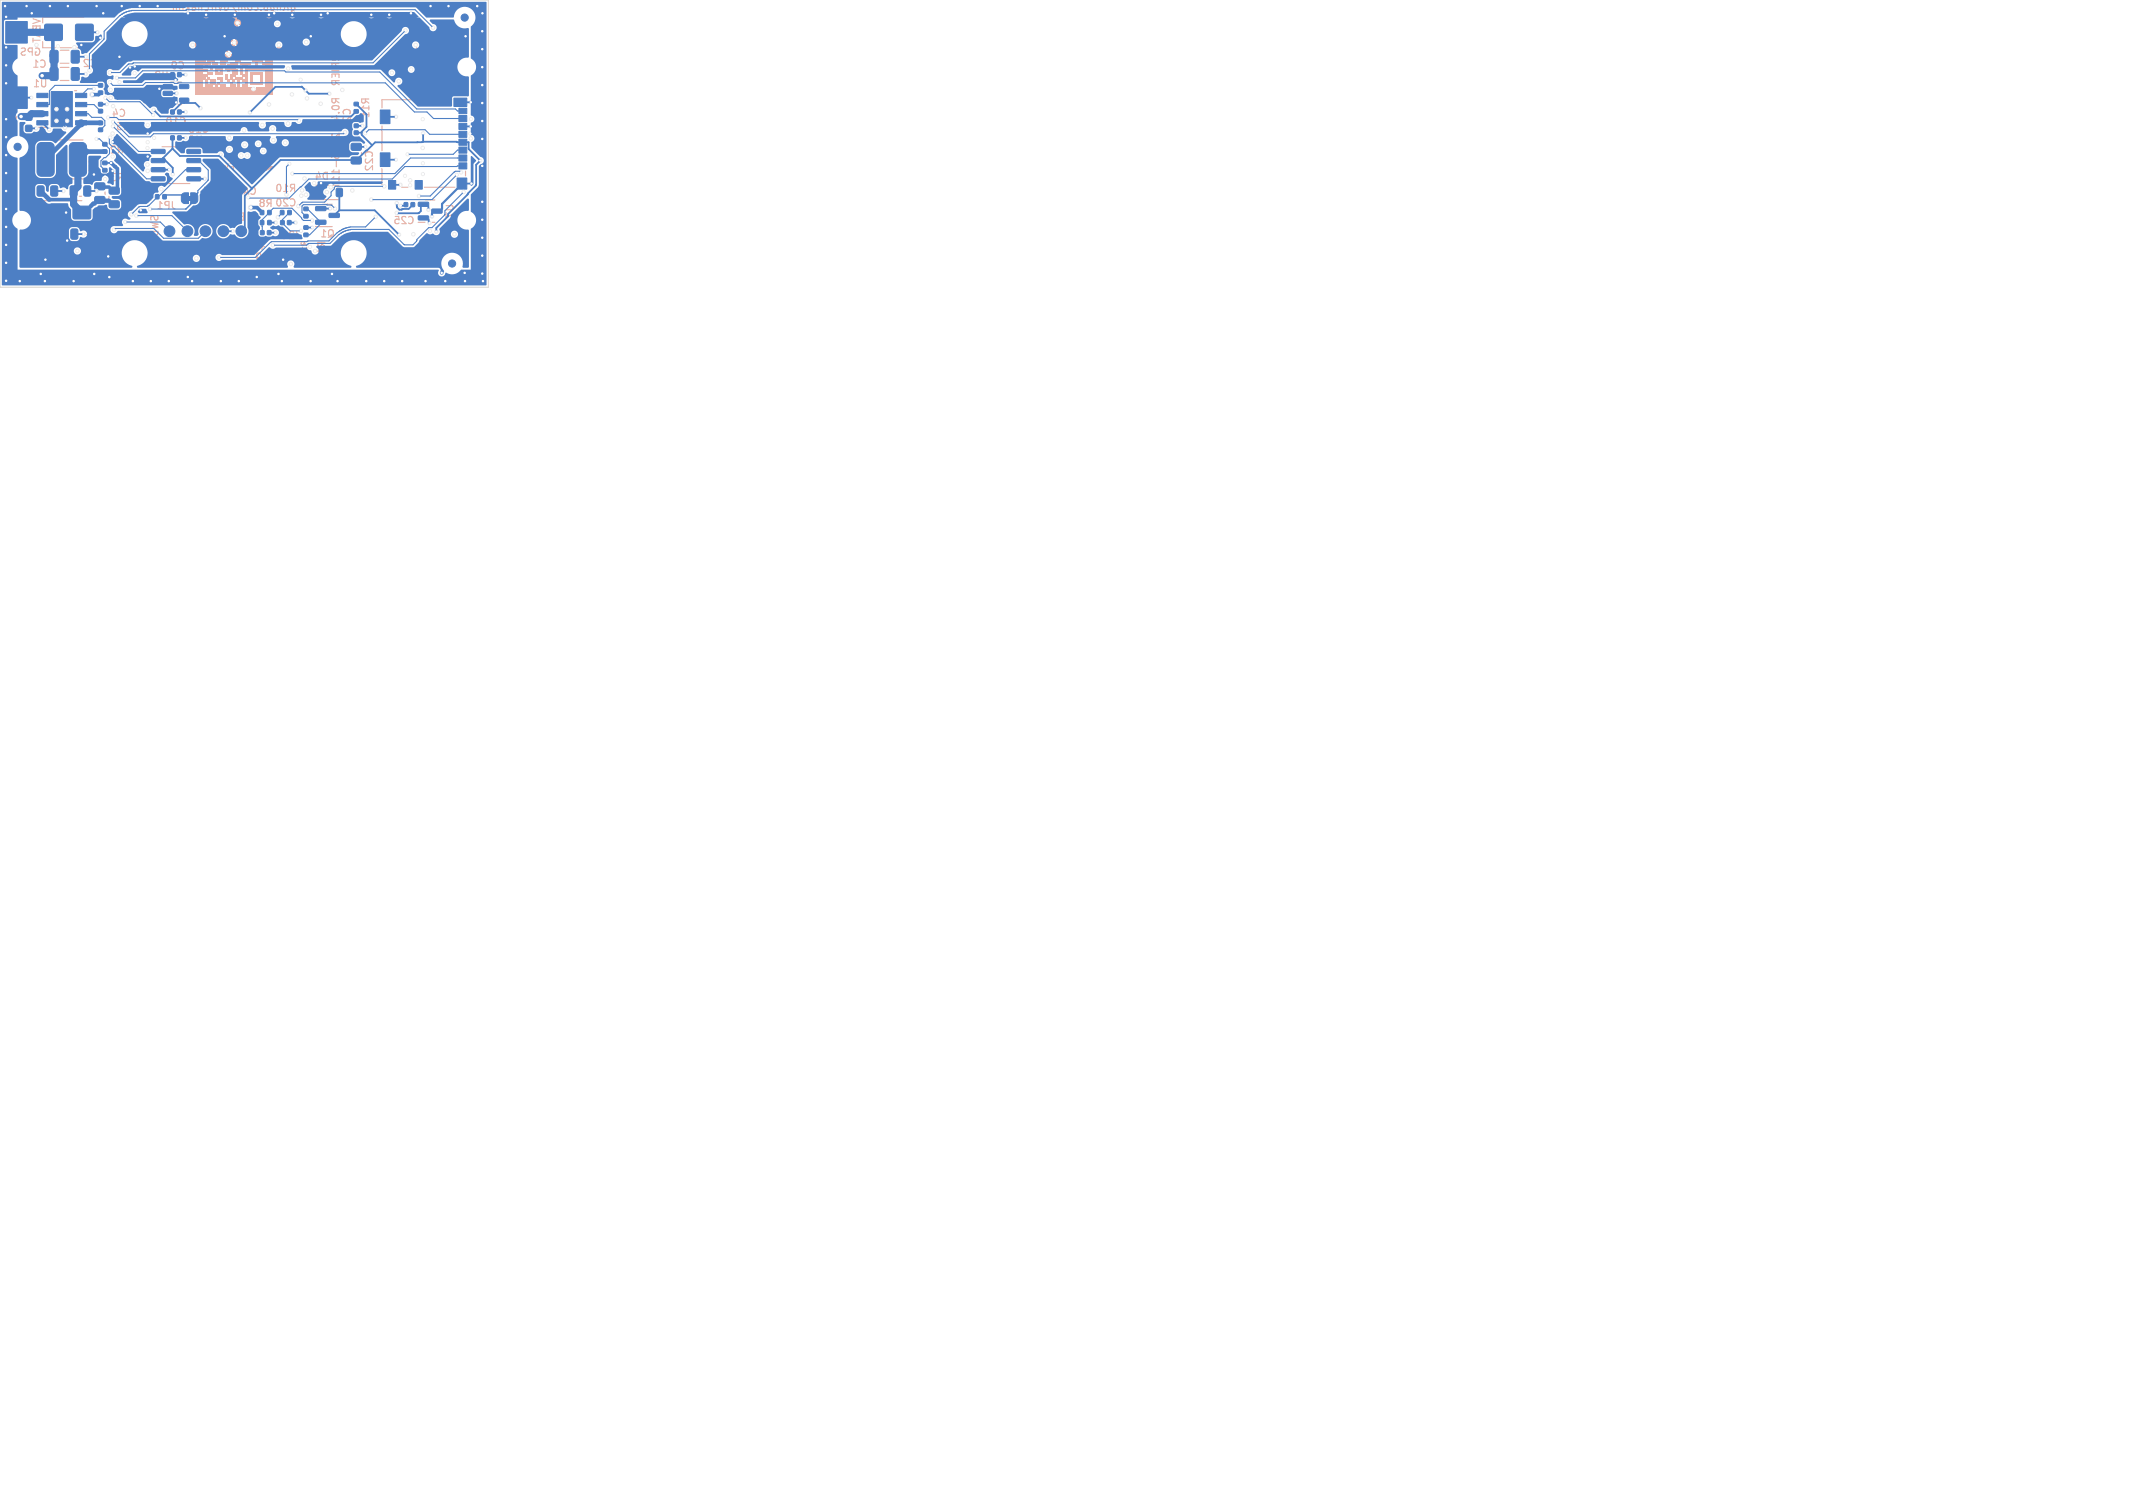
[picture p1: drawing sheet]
<svg xmlns="http://www.w3.org/2000/svg" width="297mm" height="210mm" viewBox="0 0 297 210" stroke-linecap="round" stroke-linejoin="round" font-family="sans-serif">
<defs><g id="words">
<g font-size="1.4" fill="#fff">
<text x="23.8" y="1.7">github.com/dvirchakim</text>
<text x="5.8" y="6.1" transform="rotate(-90 5.8 6.1)">VBAT</text>
<text x="11.4" y="9.5">C2</text>
<text x="47.4" y="14.5" transform="rotate(-90 47.4 14.5)">R0.4</text>
<text x="13.7" y="24" transform="rotate(-90 13.7 24)">C7</text>
<text x="15.2" y="21.6">R2</text>
<text x="28.2" y="27.3">CAN_TERM</text>
<text x="38.2" y="26.9">R10</text>
<text x="43.7" y="25.2">D4</text>
<text x="11.8" y="32.9">D2</text>
</g>
<g font-size="1.4" fill="#e8b2a7">
<text x="2.7" y="7.9">GPS</text>
<text x="4.4" y="9.6">C1</text>
<text x="21.4" y="11.2">U2</text>
<text x="23.7" y="9.8">C9</text>
<text x="24.6" y="7.9">RC</text>
<text x="38.3" y="7.9">UART3</text>
<text x="47.4" y="9.2" transform="rotate(-90 47.4 9.2)">2026-11</text>
<text x="57.5" y="7.9">TELEM1</text>
<text x="4.5" y="12.3">U1</text>
<text x="22.9" y="17.6">C10</text>
<text x="51.6" y="16.6" transform="rotate(-90 51.6 16.6)">R11</text>
<text x="2.5" y="19" transform="rotate(-90 2.5 19)">GND</text>
<text x="26.1" y="18.6">C18</text>
<text x="26.2" y="20.2">U6</text>
<text x="29.6" y="24">FWD</text>
<text x="49" y="18.1" transform="rotate(-90 49 18.1)">C21</text>
<text x="52.1" y="24" transform="rotate(-90 52.1 24)">C22</text>
<text x="18.4" y="29.1" transform="rotate(-90 18.4 29.1)">C27</text>
<text x="19.2" y="28.1">R7</text>
<text x="21.7" y="29.3">JP1</text>
<text x="47.4" y="25.5" transform="rotate(-90 47.4 25.5)">FC CARRIER</text>
<text x="22.2" y="34.6" transform="rotate(-90 22.2 34.6)">SWDIO</text>
<text x="23.5" y="35">SWCLKNRST +3V3</text>
<text x="24.8" y="30.9">ESC 1=VBAT</text>
<text x="39" y="33.5">I2C</text>
<text x="44.5" y="33.2">Q1</text>
<text x="54.7" y="31.4">C25</text>
<text x="35.4" y="36.5">C19</text>
<text x="45.5" y="36.5" transform="rotate(-90 45.5 36.5)">R13</text>
</g>
<g font-size="1.4" fill="#4d7fc4">
<text x="12.9" y="11.3">R1</text>
<text x="15.5" y="16.5">C4</text>
<text x="16.1" y="18.3">C5</text>
<text x="15.2" y="25.4">R3</text>
<text x="35.9" y="29">R8 C20</text>
<text x="63.3" y="30.5" transform="rotate(-90 63.3 30.5)">U7</text>
</g>
<g font-size="1.1" fill="#e8b2a7">
<text x="7.3" y="19.2">C3</text>
<text x="36.1" y="33.4" transform="rotate(-90 36.1 33.4)">R9</text>
</g>
<text font-size="1.1" fill="#fff" x="42.9" y="35.9" transform="rotate(-90 42.9 35.9)">R12</text>
</g></defs>
<g fill="#e8b2a7">
<path d="M35.5 12.7l.1 .1z"/>
<path d="M33 5.8l.1 .1z"/>
<path d="M31.3 6.9h.4v.3h-.4z"/>
<path d="M29.9 9.4h1.1v.3h-1.1z"/>
<path d="M33.8 11.1h.7v.4h-.7z"/>
<path d="M34.9 12.6l.1 .1z"/>
<path d="M29.2 9.4h.4v.3h-.4z"/>
<path d="M31.3 4.6l.1 .1z"/>
<path d="M32.3 5.6l.1 .1z"/>
<path d="M27.2 10.1h1v.3h-1z"/>
<path d="M29.9 7.2h.4v.4h-.4z"/>
<path d="M34.9 11.1h.3v.4h-.3z"/>
<path d="M32.9 6.1l.1 .1z"/>
<path d="M30.7 4.9l.1 .1z"/>
<path d="M36.3 7.9h1.7v.4h-1.7z"/>
<path d="M32.5 6.3l.1 .1z"/>
<path d="M35.6 12.7l.1 .1z"/>
</g>
<path d="M34.2 6h3.8" fill="none" stroke="#e8b2a7" stroke-width=".35"/>
<g fill="#e8b2a7">
<path d="M27.2 10.8h1.4v.3h-1.4z"/>
<path d="M34.9 3.8h1.7v.3h-1.7z"/>
<path d="M31.3 10.4h.4v.4h-.4z"/>
<path d="M35.6 12.2h.1z"/>
<path d="M32.9 3.7l.1 .1z"/>
<path d="M35.6 12.2l.1 .1z"/>
<path d="M36.9 9h1.1v.4h-1.1z"/>
<path d="M27.2 9.7h1.7v.4h-1.7z"/>
<path d="M32.2 5.5l.1 .1z"/>
<path d="M35.7 12.4l.1 .1z"/>
<path d="M32.7 6.3v.1z"/>
<path d="M28.6 7.2h1v.4h-1z"/>
</g>
<path d="M35.9 12.7h2.1" fill="none" stroke="#e8b2a7" stroke-width=".35"/>
<g fill="#e8b2a7">
<path d="M32.1 7.6l.1 .1z"/>
<path d="M32.7 3.6l.1 .1z"/>
<path d="M30.8 5.2l.1 .1z"/>
<path d="M32 11.8h.7v.4h-.7z"/>
<path d="M33.4 3l.1 .1z"/>
<path d="M32.4 7.2h.3v.4h-.3z"/>
<path d="M33.1 6.2h.7v.3h-.7z"/>
<path d="M34.9 4.1h.3v.4h-.3z"/>
<path d="M29.9 4.8h.4v.4h-.4z"/>
<path d="M31.3 4.5l.1 .1z"/>
<path d="M35.2 7.9h.7v.4h-.7z"/>
<path d="M36.9 10.8h1.1v.3h-1.1z"/>
<path d="M34.9 4.5h.3v.3h-.3z"/>
<path d="M31.3 5.4v.1z"/>
<path d="M35.6 12.8l.1 .1z"/>
<path d="M31.7 4.8h.3v.4h-.3z"/>
<path d="M27.2 4.5h1v.3h-1z"/>
<path d="M31.3 5.5h.4v.3h-.4z"/>
<path d="M33 5.6l.1 .1z"/>
<path d="M32 7.9h.1z"/>
<path d="M28.6 9h.3v.4h-.3z"/>
<path d="M32 5.2h.4v.3h-.4z"/>
<path d="M32.1 5.7l.1 .1z"/>
<path d="M27.2 6.9h1v.3h-1z"/>
<path d="M35.6 9h.3v.4h-.3z"/>
<path d="M31.3 6.5h1.4v.4h-1.4z"/>
</g>
<path d="M27.2 3.2h5.5" fill="none" stroke="#e8b2a7" stroke-width=".35"/>
<g fill="#e8b2a7">
<path d="M33.5 5.5h.3v.3h-.3z"/>
<path d="M29.9 4.1h.4v.4h-.4z"/>
<path d="M30.3 10.8h.7v.3h-.7z"/>
<path d="M31.3 7.9h.1z"/>
<path d="M32.6 6.3l.1 .1z"/>
<path d="M27.2 10.4h1.7v.4h-1.7z"/>
<path d="M35.8 12.8l.1 .1z"/>
<path d="M32 8.6h1.1v.4h-1.1z"/>
<path d="M31.7 9h1.4v.4h-1.4z"/>
<path d="M32.4 3.8h.7v.3h-.7z"/>
<path d="M35.7 12.6l.1 .1z"/>
<path d="M35.7 12.3l.1 .1z"/>
<path d="M30.6 11.1h.4v.4h-.4z"/>
<path d="M32.2 5.6l.1 .1z"/>
<path d="M32.2 7.7l.1 .1z"/>
<path d="M33.4 2.7l.1 .1z"/>
<path d="M30.8 5.2h.1z"/>
<path d="M30.7 5.4l.1 .1z"/>
<path d="M31.4 4.5l.1 .1z"/>
<path d="M32.7 7.6h.8v.3h-.8z"/>
<path d="M32.5 6.5h.1z"/>
<path d="M29.9 9.7h.4v.4h-.4z"/>
<path d="M34.2 5.5h.3v.3h-.3z"/>
<path d="M36.9 10.4h1.1v.4h-1.1z"/>
<path d="M29.2 7.9h.7v.4h-.7z"/>
<path d="M35.8 12.4l.1 .1z"/>
<path d="M31.6 5l.1 .1z"/>
<path d="M31.6 7.9h.1z"/>
<path d="M35.9 7.6h.4v.3h-.4z"/>
<path d="M35 12.7l.1 .1z"/>
<path d="M32.9 2.7l.1 .1z"/>
<path d="M34.2 3.4h.3v.4h-.3z"/>
<path d="M32.4 6.4l.1 .1z"/>
<path d="M34.5 7.2h.7v.4h-.7z"/>
<path d="M31.6 4.5h.1z"/>
<path d="M31.7 11.1h.3v.4h-.3z"/>
<path d="M30.9 5.2l.1 .1z"/>
<path d="M28.6 6.2h.3v.3h-.3z"/>
<path d="M34.2 4.1h.3v.4h-.3z"/>
<path d="M31.2 5.4l.1 .1z"/>
<path d="M35.2 8.3h1.4v.3h-1.4z"/>
<path d="M33.8 4.8h.7v.4h-.7z"/>
<path d="M30.6 4.1h.4v.4h-.4z"/>
<path d="M32.4 4.8h.7v.4h-.7z"/>
<path d="M35.8 12.3l.1 .1z"/>
<path d="M28.6 3.8h1.7v.3h-1.7z"/>
<path d="M27.2 5.5h1v.3h-1z"/>
<path d="M32.3 7.8l.1 .1z"/>
<path d="M31.6 4.8l.1 .1z"/>
<path d="M27.2 11.8h1v.4h-1z"/>
<path d="M33 6l.1 .1z"/>
<path d="M34.9 12.4v.1z"/>
<path d="M34.9 12.7l.1 .1z"/>
<path d="M30.6 4.9l.1 .1z"/>
<path d="M34.5 6.5h1.4v.4h-1.4z"/>
<path d="M33.1 4.1h.7v.4h-.7z"/>
<path d="M32 6.9h.4v.3h-.4z"/>
<path d="M36.9 3.8h1.1v.3h-1.1z"/>
<path d="M31.3 3.4h.4v.4h-.4z"/>
<path d="M33 5.5l.1 .1z"/>
<path d="M27.2 7.6h1.7v.3h-1.7z"/>
<path d="M27.2 7.2h1v.4h-1z"/>
<path d="M36.3 4.5h.3v.3h-.3z"/>
<path d="M28.6 4.1h.3v.4h-.3z"/>
</g>
<path d="M27.2 12.7h7.7" fill="none" stroke="#e8b2a7" stroke-width=".35"/>
<g fill="#e8b2a7">
<path d="M34.9 12.2v.1z"/>
<path d="M31.7 9.7h.3v.4h-.3z"/>
<path d="M29.2 11.1h.7v.4h-.7z"/>
<path d="M31.5 4.6l.1 .1z"/>
<path d="M36.3 4.1h.3v.4h-.3z"/>
<path d="M30.9 4.8l.1 .1z"/>
<path d="M31 5.3l.1 .1z"/>
<path d="M29.6 8.6h.7v.4h-.7z"/>
<path d="M27.2 3.4h1v.4h-1z"/>
<path d="M36.9 11.8h1.1v.4h-1.1z"/>
</g>
<path d="M34.2 9.5h3.8" fill="none" stroke="#e8b2a7" stroke-width=".35"/>
<g fill="#e8b2a7">
<path d="M35.6 12.7v.1z"/>
<path d="M30.6 8.6h.7v.4h-.7z"/>
<path d="M34.9 5.2h1.7v.3h-1.7z"/>
<path d="M35.8 12.2h.1z"/>
<path d="M32.7 2.7l.1 .1z"/>
<path d="M36.3 7.2h1.7v.4h-1.7z"/>
<path d="M29.6 6.2h.3v.3h-.3z"/>
<path d="M32.7 3.5l.1 .1z"/>
</g>
<path d="M33.5 3.2h4.5" fill="none" stroke="#e8b2a7" stroke-width=".35"/>
<g fill="#e8b2a7">
<path d="M34.2 6.9h.3v.3h-.3z"/>
<path d="M35.8 12.2l.1 .1z"/>
</g>
<path d="M27.2 12.3h7.7" fill="none" stroke="#e8b2a7" stroke-width=".35"/>
<path d="M34.9 6.9h.3v.3h-.3z" fill="#e8b2a7"/>
<path d="M27.2 2.5h10.8" fill="none" stroke="#e8b2a7" stroke-width=".35"/>
<g fill="#e8b2a7">
<path d="M32.8 3.7l.1 .1z"/>
<path d="M35.7 12.5l.1 .1z"/>
<path d="M29.9 11.8h.4v.4h-.4z"/>
<path d="M30.6 4.5h.4v.3h-.4z"/>
<path d="M33 6.1l.1 .1z"/>
<path d="M32.3 5.5l.1 .1z"/>
<path d="M31.3 7.6l.1 .1z"/>
<path d="M30.7 5.2h.1z"/>
<path d="M33 5.8h.1z"/>
<path d="M30.6 5.5h.4v.3h-.4z"/>
<path d="M32.1 5.8h.1z"/>
</g>
<path d="M33.5 2.9h4.5" fill="none" stroke="#e8b2a7" stroke-width=".35"/>
<g fill="#e8b2a7">
<path d="M29.2 7.6h.4v.3h-.4z"/>
<path d="M31.5 7.9h.1z"/>
<path d="M28.6 5.2h1.7v.3h-1.7z"/>
<path d="M35.6 7.2h.3v.4h-.3z"/>
<path d="M34.9 12.2h.1z"/>
<path d="M30.6 5.4l.1 .1z"/>
<path d="M33.1 7.2h1.1v.4h-1.1z"/>
<path d="M34.2 10.8h.3v.3h-.3z"/>
<path d="M35.6 12.5l.1 .1z"/>
<path d="M32.9 2.8l.1 .1z"/>
<path d="M32 10.8h.4v.3h-.4z"/>
<path d="M32.7 5.2h.8v.3h-.8z"/>
<path d="M32.4 6.3l.1 .1z"/>
</g>
<path d="M27.2 8.8h2" fill="none" stroke="#e8b2a7" stroke-width=".35"/>
<g fill="#e8b2a7">
<path d="M30.3 11.5h.3v.3h-.3z"/>
<path d="M34.9 12.7v.1z"/>
<path d="M32 5.5l.1 .1z"/>
<path d="M36.9 4.8h1.1v.4h-1.1z"/>
<path d="M33 5.9l.1 .1z"/>
<path d="M32 3.4h.4v.4h-.4z"/>
<path d="M27.2 4.1h1v.4h-1z"/>
<path d="M32.8 3.5l.1 .1z"/>
<path d="M31.4 4.5h.1z"/>
<path d="M30.3 7.6h.7v.3h-.7z"/>
<path d="M34.9 12.6v.1z"/>
<path d="M32.4 9.7h.7v.4h-.7z"/>
<path d="M30.8 5.4l.1 .1z"/>
<path d="M32.9 5.6l.1 .1z"/>
<path d="M32.7 6.4v.1z"/>
<path d="M35.2 12.8l.1 .1z"/>
<path d="M35.6 12.3l.1 .1z"/>
<path d="M32.1 5.6l.1 .1z"/>
<path d="M30.6 3.8h.7v.3h-.7z"/>
<path d="M31.5 4.7l.1 .1z"/>
</g>
<path d="M27.2 6h4.8" fill="none" stroke="#e8b2a7" stroke-width=".35"/>
<g fill="#e8b2a7">
<path d="M29.2 11.5h.7v.3h-.7z"/>
<path d="M33.8 9h.7v.4h-.7z"/>
<path d="M32.1 7.9h.1z"/>
<path d="M28.6 4.5h.3v.3h-.3z"/>
<path d="M28.6 11.5h.3v.3h-.3z"/>
<path d="M33.8 10.4h.7v.4h-.7z"/>
<path d="M35.8 12.5l.1 .1z"/>
<path d="M32.5 6.4l.1 .1z"/>
<path d="M33 3.6l.1 .1z"/>
<path d="M28.9 6.9h.3v.3h-.3z"/>
<path d="M27.2 3.8h1v.3h-1z"/>
<path d="M27.2 8.3h1.4v.3h-1.4z"/>
<path d="M32 6.2h.4v.3h-.4z"/>
<path d="M32.8 5.5l.1 .1z"/>
<path d="M36.9 5.5h1.1v.3h-1.1z"/>
<path d="M34.2 9.7h.3v.4h-.3z"/>
<path d="M33.4 2.9l.1 .1z"/>
<path d="M35.6 8.6h.3v.4h-.3z"/>
<path d="M36.9 9.7h1.1v.4h-1.1z"/>
<path d="M32.7 8.3h.8v.3h-.8z"/>
<path d="M27.2 4.8h1v.4h-1z"/>
<path d="M32.4 10.1h.7v.3h-.7z"/>
<path d="M34.9 10.4h.3v.4h-.3z"/>
<path d="M30.8 4.9l.1 .1z"/>
<path d="M30.9 5.3l.1 .1z"/>
<path d="M32.7 2.8l.1 .1z"/>
<path d="M34.5 7.9h.4v.4h-.4z"/>
<path d="M32.9 5.8h.1z"/>
<path d="M34.9 12.5v.1z"/>
<path d="M28.9 6.5h1.7v.4h-1.7z"/>
<path d="M30.7 5.3l.1 .1z"/>
<path d="M35.6 12.4l.1 .1z"/>
<path d="M34.2 11.5h.3v.3h-.3z"/>
<path d="M30.6 7.9h1.4v.4h-1.4z"/>
<path d="M28.6 4.8h.3v.4h-.3z"/>
<path d="M35.2 6.2h.4v.3h-.4z"/>
</g>
<path d="M33 23.3h3.8" fill="none" stroke="#e8b2a7" stroke-width=".25"/>
<g fill="#e8b2a7">
<path d="M30.6 5.3l.1 .1z"/>
<path d="M34.9 12.8v.1z"/>
<path d="M31.3 7.8l.1 .1z"/>
<path d="M27.2 11.5h1v.3h-1z"/>
<path d="M35.8 12.7l.1 .1z"/>
<path d="M36.3 11.1h.3v.4h-.3z"/>
<path d="M30.6 9.7h.4v.4h-.4z"/>
<path d="M36.9 11.5h1.1v.3h-1.1z"/>
<path d="M32.3 7.9h.1z"/>
<path d="M36.3 10.4h.3v.4h-.3z"/>
<path d="M32.4 6.5h.1z"/>
<path d="M31.3 9.4h1.4v.3h-1.4z"/>
<path d="M33.2 2.8l.1 .1z"/>
<path d="M32.8 5.6l.1 .1z"/>
<path d="M33.4 2.8l.1 .1z"/>
<path d="M32.9 5.9l.1 .1z"/>
<path d="M33.1 6.5h1.1v.4h-1.1z"/>
<path d="M32.9 6l.1 .1z"/>
<path d="M35.7 12.2l.1 .1z"/>
<path d="M30.6 5.1l.1 .1z"/>
<path d="M32.2 7.8l.1 .1z"/>
<path d="M27.2 9.4h1v.3h-1z"/>
<path d="M32.2 5.7l.1 .1z"/>
<path d="M32.1 7.8l.1 .1z"/>
<path d="M35 12.8l.1 .1z"/>
<path d="M27.2 6.5h1v.4h-1z"/>
<path d="M34.2 4.5h.3v.3h-.3z"/>
<path d="M29.9 10.1h1.1v.3h-1.1z"/>
<path d="M32.8 2.8l.1 .1z"/>
<path d="M32 5.8h.1z"/>
<path d="M34.9 11.5h1.7v.3h-1.7z"/>
</g>
<path d="M27.2 2.9h5.5" fill="none" stroke="#e8b2a7" stroke-width=".35"/>
<g fill="#e8b2a7">
<path d="M33.3 2.9l.1 .1z"/>
<path d="M34.9 10.8h.3v.3h-.3z"/>
<path d="M35.6 12.6l.1 .1z"/>
<path d="M31.4 7.8l.1 .1z"/>
</g>
<path d="M35.9 12.3h2.1" fill="none" stroke="#e8b2a7" stroke-width=".35"/>
<g fill="#e8b2a7">
<path d="M33.1 2.8l.1 .1z"/>
<path d="M32.7 3.7l.1 .1z"/>
<path d="M33.1 2.7l.1 .1z"/>
<path d="M33.2 2.7l.1 .1z"/>
<path d="M30.6 4.8l.1 .1z"/>
<path d="M32 4.5h1.1v.3h-1.1z"/>
<path d="M30.8 5.3l.1 .1z"/>
<path d="M28.6 11.8h1v.4h-1z"/>
<path d="M33.1 11.8h.4v.4h-.4z"/>
<path d="M27.2 5.2h1v.3h-1z"/>
<path d="M33 3.7l.1 .1z"/>
<path d="M32 5.7l.1 .1z"/>
<path d="M32.9 5.7l.1 .1z"/>
<path d="M33.1 11.1h.4v.4h-.4z"/>
<path d="M34.2 7.6h.3v.3h-.3z"/>
<path d="M32.3 7.6l.1 .1z"/>
<path d="M32.4 7.9h1.1v.4h-1.1z"/>
<path d="M33.5 9.4h.3v.3h-.3z"/>
<path d="M32 5.6l.1 .1z"/>
<path d="M32.9 5.5l.1 .1z"/>
<path d="M33.3 2.8l.1 .1z"/>
<path d="M31 7.2h.3v.4h-.3z"/>
<path d="M32.7 10.8h1.1v.3h-1.1z"/>
<path d="M34.9 12.8l.1 .1z"/>
<path d="M31.6 4.9l.1 .1z"/>
<path d="M32.8 3.6l.1 .1z"/>
<path d="M33.5 3.8h1v.3h-1z"/>
<path d="M34.9 4.8h.3v.4h-.3z"/>
<path d="M30.7 5.2l.1 .1z"/>
<path d="M35.5 12.8l.1 .1z"/>
<path d="M35.3 12.8l.1 .1z"/>
<path d="M33.8 11.8h.7v.4h-.7z"/>
<path d="M32.6 6.5h.1z"/>
<path d="M32.2 7.6l.1 .1z"/>
<path d="M36.9 11.1h1.1v.4h-1.1z"/>
<path d="M36.9 10.1h1.1v.3h-1.1z"/>
<path d="M31.1 5.4l.1 .1z"/>
<path d="M31.5 4.5l.1 .1z"/>
<path d="M33.1 11.5h.4v.3h-.4z"/>
<path d="M36.9 8.3h1.1v.3h-1.1z"/>
<path d="M27.2 6.2h1v.3h-1z"/>
<path d="M30.8 5.1l.1 .1z"/>
<path d="M28.9 10.1h.7v.3h-.7z"/>
<path d="M32.6 6.4l.1 .1z"/>
<path d="M32.2 7.9h.1z"/>
<path d="M35.6 12.8v.1z"/>
<path d="M33 2.7l.1 .1z"/>
<path d="M29.9 4.5h.4v.3h-.4z"/>
<path d="M31.6 4.5l.1 .1z"/>
<path d="M30.8 5l.1 .1z"/>
<path d="M29.9 6.9h.4v.3h-.4z"/>
<path d="M32.9 3.6l.1 .1z"/>
<path d="M30.7 5.1l.1 .1z"/>
<path d="M33.5 4.5h.3v.3h-.3z"/>
</g>
<path d="M27.2 13h10.8" fill="none" stroke="#e8b2a7" stroke-width=".35"/>
<g fill="#e8b2a7">
<path d="M28.6 11.1h.3v.4h-.3z"/>
<path d="M33 5.7l.1 .1z"/>
<path d="M28.9 10.8h.3v.3h-.3z"/>
<path d="M31.6 5.1l.1 .1z"/>
<path d="M36.6 6.5h1.4v.4h-1.4z"/>
<path d="M30.6 11.8h.7v.4h-.7z"/>
<path d="M32.7 5.5l.1 .1z"/>
<path d="M30.6 3.4h.4v.4h-.4z"/>
<path d="M34.9 7.6h.7v.3h-.7z"/>
<path d="M32.9 5.8l.1 .1z"/>
<path d="M31.3 6.2h.4v.3h-.4z"/>
<path d="M35.6 12.6v.1z"/>
<path d="M36.9 7.6h1.1v.3h-1.1z"/>
<path d="M32.8 2.7l.1 .1z"/>
<path d="M32 11.5h.4v.3h-.4z"/>
<path d="M31.5 4.5h.1z"/>
<path d="M36.9 4.1h1.1v.4h-1.1z"/>
<path d="M36.9 3.4h1.1v.4h-1.1z"/>
<path d="M31.3 4.5h.1z"/>
<path d="M36.3 10.8h.3v.3h-.3z"/>
<path d="M31.6 4.6l.1 .1z"/>
<path d="M34.9 10.1h1.7v.3h-1.7z"/>
<path d="M35.9 6.2h.4v.3h-.4z"/>
<path d="M30.6 5.2l.1 .1z"/>
<path d="M31.4 7.7l.1 .1z"/>
<path d="M34.2 5.2h.3v.3h-.3z"/>
<path d="M36.9 4.5h1.1v.3h-1.1z"/>
<path d="M30.8 4.8l.1 .1z"/>
<path d="M27.2 11.1h1v.4h-1z"/>
<path d="M27.2 9h1v.4h-1z"/>
<path d="M32.7 6.9h.8v.3h-.8z"/>
<path d="M32 10.4h.7v.4h-.7z"/>
<path d="M35.1 12.8l.1 .1z"/>
<path d="M28.9 8.3h1v.3h-1z"/>
<path d="M33.5 9.7h.3v.4h-.3z"/>
<path d="M33.3 2.7l.1 .1z"/>
</g>
<path d="M36.4 22.6l1.7 .7-1.7 .6z" fill="#e8b2a7" stroke="#e8b2a7" stroke-width=".16"/>
<g fill="#e8b2a7">
<path d="M31.3 10.8h.4v.3h-.4z"/>
<path d="M36.9 5.2h1.1v.3h-1.1z"/>
<path d="M31.6 4.7l.1 .1z"/>
<path d="M32 7.8l.1 .1z"/>
<path d="M35.7 12.2h.1z"/>
<path d="M36.6 6.2h1.4v.3h-1.4z"/>
<path d="M32.1 7.7l.1 .1z"/>
<path d="M32.7 3.4l.1 .1z"/>
<path d="M31.3 7.7l.1 .1z"/>
<path d="M30.7 4.8l.1 .1z"/>
<path d="M36.6 8.6h1.4v.4h-1.4z"/>
<path d="M32.4 11.1h.3v.4h-.3z"/>
<path d="M27.2 7.9h1v.4h-1z"/>
<path d="M36.3 4.8h.3v.4h-.3z"/>
<path d="M35.4 12.8l.1 .1z"/>
<path d="M32.3 7.7l.1 .1z"/>
<path d="M33.5 10.1h.3v.3h-.3z"/>
</g>
<path d="M35.6 7.1h2.4" fill="none" stroke="#e8b2a7" stroke-width=".35"/>
<g fill="#e8b2a7">
<path d="M32.1 5.5l.1 .1z"/>
<path d="M30.6 5.2h.1z"/>
<path d="M32.2 5.8h.1z"/>
<path d="M33.8 7.9h.4v.4h-.4z"/>
<path d="M30.6 8.3h1.1v.3h-1.1z"/>
<path d="M31.4 4.6l.1 .1z"/>
<path d="M33.4 3.3l.1 .1z"/>
<path d="M30.6 5l.1 .1z"/>
<path d="M34.2 10.1h.3v.3h-.3z"/>
<path d="M35.8 12.6l.1 .1z"/>
<path d="M31 5.4l.1 .1z"/>
<path d="M33.5 8.6h1.4v.4h-1.4z"/>
<path d="M32.7 2.9l.1 .1z"/>
<path d="M34.9 12.3v.1z"/>
<path d="M32 4.1h.7v.4h-.7z"/>
<path d="M31.4 7.9h.1z"/>
<path d="M30.9 5.4l.1 .1z"/>
<path d="M30.7 5l.1 .1z"/>
<path d="M35.7 12.7l.1 .1z"/>
<path d="M33 2.8l.1 .1z"/>
<path d="M35.7 12.8l.1 .1z"/>
</g>
<g fill="none" stroke="#e8b2a7" stroke-width=".16">
<path d="M5.4 17.7l1.1 .1M5.6 19.5h6M5.9 2.4h5.8M5.9 5.8v.8h1.8M8.4 9.4h1.2M8.4 11.2h1.2M8.4 7h1.2M8.4 8.8h1.2M8.4 6.6h1.5M10 1.9h.6M10.4 12.6h.3M10.4 17.8h.3"/>
<path d="M10.6 1.2l-.3-.3v1M10.7 6.6h1M11.2 .9h.4v1a.53 .53 0 0 1-.6-.3 .53 .53 0 0 1 .2-.7zM22.7 14.6h1.5M23.7 11.4h.5M24.7 11.4h.6M24.8 14.6h.5M38.1 .7v.6l-.1 .1M39.1 .8l-.2-.1-.2 .1-.1 .6M39.1 .4v1M39.4 .7h.4M39.6 .4v.9l-.2 .1"/>
<path d="M40.1 .4v.1M40.1 .7v.7M40.6 .7v.9l.2 .1h.2M40.6 .8l.3-.1 .2 .2-.1 .5h-.4M46.2 10.8v-.5h1v.5M46.2 9.8h1M46.3 14.8l-.1 .1a.53 .53 0 0 0 .5 .4 .53 .53 0 0 0 .5-.4v-.1M46.7 3.4v.3M46.7 10.3v.4M47.1 15.7h.1M47.2 3.4h-1v.4M48 15.3h.5"/>
<path d="M53.2 17.5v3.5M59.4 12.8h.6M60 12.1l-.3-.3v1M60.4 12.8h.6M61 12.1l-.3-.3v1M61.4 11.8v.7a.32 .32 0 0 0 .4 .3M62.9 13.9h-9.7v1.1M3.3 23.1h.6M3.9 22.4l-.3-.3v1M3.9 27.9h.3a.67 .67 0 0 1 0 1l-.3-.1-.1-.4 .2-.2 .3 .1 .1 .1M4.6 22.1v1h-.4M4.8 28a.47 .47 0 0 1 .6 .3 .47 .47 0 0 1-.4 .6l-.2-.1"/>
<path d="M4.8 32.2v1l.6-1v1M5.3 24.8v.5h1.7M5.6 24.9h6M5.7 33.2l.3-1 .4 1M5.8 33h.5M5.9 30.6v.6h5.5M6.4 25.9h.4M6.4 27.3h.4M6.6 32.3a.47 .47 0 0 1 .7 .4 .47 .47 0 0 1-.5 .5l-.2-.1M8.8 34.3l-.2 .2v.2l.2 .2 .3-.1 .1-.1v-.2l-.2-.2M8.8 34.3l-.2-.2 .2-.2h.2l.2 .2-.2 .2M8.8 34.3h.2"/>
<path d="M9.2 31.9h.4M9.6 34a.47 .47 0 0 1 .6 .3 .47 .47 0 0 1-.4 .6l-.2-.1M11 25.9h.4M11 27.3h.4M11.4 27.9h-5.5v.7M13.5 29.5h.3a.67 .67 0 0 1 0 1l-.4-.1v-.3l.2-.2h.3l.1 .2M14.6 26.7v.4M14.9 29.6l-.4-.1-.2 .3 .7 .7h-.7M15.2 27.3v.4M15.3 29.6a.47 .47 0 0 1 .7 .3 .47 .47 0 0 1-.5 .6l-.2-.1M16.6 27.3v.4M21 25.6h5.5"/>
<path d="M22.5 20.4h4M29.9 28.2l.4-.1v1a.52 .52 0 0 1-.5-.3 .52 .52 0 0 1 .1-.6zM30.8 28.1v1l.6-1v1M31.9 28.1a.47 .47 0 0 1 .5 .5 .47 .47 0 0 1-.5 .4l-.1-.3h.2M36.1 34.4h.8M43.2 27.8h4.1M43.9 31.6h2.4M44 25.8h.4M44.9 25.8h.9M45 28.4h1.3M48.9 21.2v.4M50.3 21.2v.4"/>
<path d="M53.2 23.5v2.2M56 26.1h.8M58.2 31h1M59.1 26.1h4.2M59.3 27.8h1.3M60.2 31h.4M64.8 23.8v.7"/>
</g>
<g fill="#fff" stroke="#fff" stroke-width=".14">
<circle cx="16.6" cy="7.9" r=".1"/>
<circle cx="20.6" cy="18.6" r=".1"/>
<circle cx="6.3" cy="36.2" r=".1"/>
<circle cx="18.1" cy="9.4" r=".1"/>
<circle cx="15.7" cy="19.8" r=".1"/>
<circle cx="18.8" cy="9.3" r=".1"/>
<circle cx="11.3" cy="6.3" r=".1"/>
<circle cx="14" cy="5.3" r=".1"/>
<circle cx="64.8" cy="5" r=".1"/>
<circle cx="24.5" cy="14.3" r=".1"/>
<circle cx="20.6" cy="21.8" r=".1"/>
<circle cx="15.7" cy="23.8" r=".1"/>
<circle cx="43.3" cy="5.1" r=".1"/>
<circle cx="61.5" cy="38" r=".1"/>
<circle cx="9.4" cy="33.5" r=".1"/>
<circle cx="15.1" cy="35.7" r=".1"/>
<circle cx="19.6" cy="29.3" r=".1"/>
<circle cx="24.5" cy="11.1" r=".1"/>
<circle cx="9.2" cy="29.6" r=".1"/>
<circle cx="39.4" cy="36.2" r=".1"/>
<circle cx="31.3" cy="5.1" r=".1"/>
<circle cx="22.2" cy="12.4" r=".1"/>
<circle cx=".8" cy="36.6" r=".1"/>
<circle cx="50.9" cy="20.4" r=".1"/>
<circle cx=".7" cy=".9" r=".1"/>
<circle cx="58.9" cy="16.6" r=".1"/>
<circle cx=".8" cy="16.6" r=".1"/>
<circle cx="21.9" cy=".9" r=".1"/>
<circle cx="26.8" cy="6.3" r=".1"/>
<circle cx="67.2" cy="39.1" r=".1"/>
<circle cx="13.4" cy=".9" r=".1"/>
<circle cx="67.1" cy="16.9" r=".1"/>
<circle cx="47" cy="39.1" r=".1"/>
<circle cx="51" cy="39.1" r=".1"/>
<circle cx="20.6" cy="19.8" r=".1"/>
<circle cx="41.1" cy="31" r=".1"/>
<circle cx="67.1" cy="38.1" r=".1"/>
<circle cx="13.5" cy="4.5" r=".1"/>
<circle cx="59.9" cy=".9" r=".1"/>
<circle cx="45.5" cy="26.7" r=".1"/>
<circle cx="13.1" cy="38.1" r=".1"/>
<circle cx="51.7" cy="2" r=".1"/>
<circle cx="38.3" cy="32.4" r=".1"/>
<circle cx="10.8" cy="35" r=".1"/>
<circle cx="33.1" cy="3.2" r=".1"/>
<circle cx="53.5" cy="39.2" r=".1"/>
<circle cx="2.8" cy="39.1" r=".1"/>
<circle cx="43.9" cy="35" r=".1"/>
<circle cx="9.3" cy="15.2" r=".1"/>
<circle cx="28.5" cy="24.9" r=".1"/>
<circle cx=".8" cy="21.6" r=".1"/>
<circle cx="67.1" cy="11.9" r=".1"/>
<circle cx="67.1" cy="35.6" r=".1"/>
<circle cx="67.1" cy="28.1" r=".1"/>
<circle cx="31.9" cy="20.8" r=".1"/>
<circle cx="32.4" cy="32.2" r=".1"/>
<circle cx="42.6" cy="27.1" r=".1"/>
<circle cx=".8" cy="26.6" r=".1"/>
<circle cx="65.5" cy="18.6" r=".1"/>
<circle cx="6.9" cy=".9" r=".1"/>
<circle cx="26.7" cy="39.2" r=".1"/>
<circle cx="38.4" cy="31" r=".1"/>
<circle cx="62.4" cy=".9" r=".1"/>
<circle cx="35.7" cy="38.6" r=".1"/>
<circle cx="55.7" cy="25.7" r=".1"/>
<circle cx=".8" cy="11.6" r=".1"/>
<circle cx="21" cy="39.1" r=".1"/>
<circle cx="46.1" cy="26.1" r=".1"/>
<circle cx="67.2" cy="1.9" r=".1"/>
<circle cx="66.4" cy=".9" r=".1"/>
<circle cx="31.9" cy="19.2" r=".1"/>
<circle cx="24.6" cy="13" r=".1"/>
<circle cx="67.1" cy="23.1" r=".1"/>
<circle cx=".9" cy="34.1" r=".1"/>
<circle cx="33.3" cy="39.1" r=".1"/>
<circle cx="60.1" cy="30.1" r=".1"/>
<circle cx="64.7" cy="38" r=".1"/>
<circle cx="45.6" cy="1.9" r=".1"/>
<circle cx=".9" cy="2.3" r=".1"/>
<circle cx="39.3" cy="39.1" r=".1"/>
<circle cx="55.1" cy="16.3" r=".1"/>
<circle cx="9.3" cy="16.8" r=".1"/>
<circle cx="8.8" cy="26.6" r=".1"/>
<circle cx=".9" cy="39.1" r=".1"/>
<circle cx="67.1" cy="33.1" r=".1"/>
<circle cx="44.7" cy="2" r=".1"/>
<circle cx="62" cy="39.1" r=".1"/>
<circle cx="6.3" cy="39.1" r=".1"/>
<circle cx="55.1" cy="22.2" r=".1"/>
<circle cx="9" cy="17.8" r=".1"/>
<circle cx="57.2" cy="1.9" r=".1"/>
<circle cx="14.9" cy="14.5" r=".1"/>
<circle cx="43.3" cy="39.1" r=".1"/>
<circle cx="57.1" cy="25.8" r=".1"/>
<circle cx="25.8" cy="10.4" r=".1"/>
<circle cx="16.9" cy=".9" r=".1"/>
<circle cx="49.1" cy="26.5" r=".1"/>
<circle cx="50.5" cy="17.5" r=".1"/>
<circle cx=".8" cy="6.6" r=".1"/>
<circle cx="14.4" cy="1.9" r=".1"/>
<circle cx="25.8" cy="19.2" r=".1"/>
<circle cx="3.7" cy=".9" r=".1"/>
<circle cx="23.6" cy="23.6" r=".1"/>
<circle cx=".8" cy="31.6" r=".1"/>
<circle cx="38.8" cy="6.3" r=".1"/>
<circle cx="46.2" cy="38.2" r=".1"/>
<circle cx="15.5" cy="22.7" r=".1"/>
<circle cx="43.5" cy="31.7" r=".1"/>
<circle cx="23.5" cy="39.1" r=".1"/>
<circle cx="56" cy="39.1" r=".1"/>
<circle cx=".8" cy="9.1" r=".1"/>
<circle cx=".9" cy="24.1" r=".1"/>
<circle cx="38.8" cy="38.1" r=".1"/>
<circle cx="4.4" cy="1.9" r=".1"/>
<circle cx="42.1" cy="26.5" r=".1"/>
<circle cx="7.9" cy="16.8" r=".1"/>
<circle cx="55.2" cy="28.3" r=".1"/>
<circle cx="26.1" cy="38.6" r=".1"/>
<circle cx="34.1" cy="20.2" r=".1"/>
<circle cx="44.7" cy="14.4" r=".1"/>
<circle cx="15.7" cy="18.6" r=".1"/>
<circle cx="27.3" cy="36" r=".1"/>
<circle cx="38.1" cy="19.5" r=".1"/>
<circle cx="54.2" cy="2.1" r=".1"/>
<circle cx="9.4" cy=".9" r=".1"/>
<circle cx="65.5" cy="14.2" r=".1"/>
<circle cx="40.7" cy="2" r=".1"/>
<circle cx="67.1" cy="30.6" r=".1"/>
<circle cx=".9" cy="29.1" r=".1"/>
<circle cx="4.3" cy="13.6" r=".1"/>
<circle cx="25.8" cy="15.6" r=".1"/>
<circle cx="67.1" cy="9.3" r=".1"/>
<circle cx="13.4" cy="26.6" r=".1"/>
<circle cx="20.6" cy="23.8" r=".1"/>
<circle cx="67.1" cy="19.3" r=".1"/>
<circle cx="42.7" cy="13.7" r=".1"/>
<circle cx="41.9" cy="11.1" r=".1"/>
<circle cx="38.2" cy="1.9" r=".1"/>
<circle cx=".9" cy="19.1" r=".1"/>
<circle cx="58.9" cy="20.6" r=".1"/>
<circle cx="64.8" cy="39.1" r=".1"/>
<circle cx="34.4" cy="21.7" r=".1"/>
<circle cx="59.3" cy="39.1" r=".1"/>
<circle cx="11.9" cy="7.9" r=".1"/>
<circle cx="57.9" cy="6.3" r=".1"/>
<circle cx="15.2" cy="38.6" r=".1"/>
<circle cx="46" cy="29" r=".1"/>
<circle cx="67.1" cy="14.3" r=".1"/>
<circle cx="10.3" cy="39.1" r=".1"/>
<circle cx="30.7" cy="39.2" r=".1"/>
<circle cx="6.8" cy="18" r=".1"/>
<circle cx="5" cy="17.9" r=".1"/>
<circle cx="42" cy="27.3" r=".1"/>
<circle cx="18.5" cy="39.1" r=".1"/>
<circle cx="7.9" cy="15.2" r=".1"/>
<circle cx="19.4" cy=".9" r=".1"/>
<circle cx="20.6" cy="17.4" r=".1"/>
<circle cx="65.5" cy="17.6" r=".1"/>
<circle cx="67.1" cy="6.9" r=".1"/>
<circle cx="67.1" cy="4.3" r=".1"/>
<circle cx="11.9" cy="10.3" r=".1"/>
<circle cx="5.7" cy="38.1" r=".1"/>
<circle cx="65.6" cy="25.6" r=".1"/>
<circle cx="14.6" cy="24.9" r=".1"/>
<circle cx="54.6" cy="10.1" r=".1"/>
<circle cx="10.4" cy="6.6" r=".1"/>
<circle cx="20.5" cy="22.9" r=".1"/>
<circle cx="60.3" cy="3.9" r=".1"/>
<circle cx="20.5" cy="20.6" r=".1"/>
<circle cx="8.1" cy="6.4" r=".1"/>
<circle cx="15.3" cy="10.1" r=".1"/>
<circle cx="56.4" cy="4.3" r=".1"/>
<circle cx="18.7" cy="10.2" r=".1"/>
<circle cx="42.6" cy="5.9" r=".1"/>
<circle cx="42.4" cy="24.9" r=".1"/>
<circle cx="40.5" cy="36.8" r=".1"/>
<circle cx="40.3" cy="22.8" r=".1"/>
<circle cx="40.7" cy="13.1" r=".1"/>
<circle cx="21.5" cy="19.2" r=".1"/>
<circle cx="22.5" cy="26.3" r=".1"/>
<circle cx="40.1" cy="9.5" r=".1"/>
<circle cx="15.3" cy="19.2" r=".1"/>
<circle cx="15.7" cy="17.6" r=".1"/>
<circle cx="48" cy="18.4" r=".1"/>
<circle cx="50.9" cy="18.6" r=".1"/>
<circle cx="15.7" cy="17" r=".1"/>
<circle cx="15.1" cy="16.4" r=".1"/>
<circle cx="56.8" cy="21.5" r=".1"/>
<circle cx="41.6" cy="16.8" r=".1"/>
<circle cx="15.3" cy="11.5" r=".1"/>
<circle cx="16.3" cy="10.8" r=".1"/>
<circle cx="14.7" cy="13.6" r=".1"/>
<circle cx="21.3" cy="16" r=".1"/>
<circle cx="40.7" cy="24.2" r=".1"/>
<circle cx="15.7" cy="14.8" r=".1"/>
<circle cx="21.4" cy="15.3" r=".1"/>
<circle cx="15.4" cy="13.6" r=".1"/>
<circle cx="15.9" cy="32" r=".1"/>
<circle cx="17.5" cy="30.9" r=".1"/>
<circle cx="15.4" cy="12.5" r=".1"/>
<circle cx="19" cy="30" r=".1"/>
<circle cx="16.6" cy="11.4" r=".1"/>
<circle cx="32.6" cy="5.9" r=".1"/>
<circle cx="60.8" cy="32.2" r=".1"/>
<circle cx="59.8" cy="31" r=".1"/>
<circle cx="58.9" cy="18.6" r=".1"/>
<circle cx="30.7" cy="21.5" r=".1"/>
<circle cx="66.9" cy="22.4" r=".1"/>
<circle cx="24.1" cy="24.3" r=".1"/>
<circle cx="57.3" cy="9.7" r=".1"/>
<circle cx="65.6" cy="16.6" r=".1"/>
<circle cx="65.6" cy="19.3" r=".1"/>
<circle cx="38.6" cy="3.3" r=".1"/>
<circle cx="40.1" cy="17.2" r=".1"/>
<circle cx="35.3" cy="12.4" r=".1"/>
<circle cx="31.8" cy="7.6" r=".1"/>
<circle cx="37.4" cy="14.6" r=".1"/>
<circle cx="36" cy="20" r=".1"/>
<circle cx="36.5" cy="17.4" r=".1"/>
<circle cx="38" cy="17.9" r=".1"/>
<circle cx="39.7" cy="19.9" r=".1"/>
<circle cx="34" cy="18.2" r=".1"/>
<circle cx="36.7" cy="21" r=".1"/>
<circle cx="58.9" cy="22.7" r=".1"/>
<circle cx="55.5" cy="11.3" r=".1"/>
<circle cx="53.5" cy="26" r=".1"/>
<circle cx="41.6" cy="28.7" r=".1"/>
<circle cx="63.6" cy="24.3" r=".1"/>
<circle cx="51.7" cy="27.8" r=".1"/>
<circle cx="59.9" cy="32.2" r=".1"/>
<circle cx="58.9" cy="24.2" r=".1"/>
<circle cx="64.6" cy="26.7" r=".1"/>
<circle cx="38" cy="34.1" r=".1"/>
<circle cx="46.7" cy="29" r=".1"/>
<circle cx="57.1" cy="25.1" r=".1"/>
<circle cx="63.3" cy="32.6" r=".1"/>
<circle cx="56.4" cy="24.5" r=".1"/>
<circle cx="57.6" cy="32.6" r=".1"/>
<circle cx="43.4" cy="30.7" r=".1"/>
<circle cx="41.9" cy="32.1" r=".1"/>
<circle cx="34.9" cy="28.9" r=".18"/>
<circle cx="5.9" cy="10.5" r=".17"/>
<circle cx="12.8" cy="13.2" r=".18"/>
<circle cx="2.9" cy="16.2" r=".17"/>
<circle cx="13" cy="12.4" r=".1"/>
<circle cx="13.4" cy="19.3" r=".1"/>
<circle cx="33.6" cy="21.7" r=".1"/>
<circle cx="27.9" cy="15.1" r=".1"/>
<circle cx="42.5" cy="12.6" r=".1"/>
<circle cx="45.9" cy="13" r=".1"/>
<circle cx="34.8" cy="15.6" r=".1"/>
<circle cx="20.9" cy="29.1" r=".1"/>
<circle cx="18.3" cy="29.8" r=".1"/>
<circle cx="38.7" cy="30.2" r=".1"/>
<circle cx="55.5" cy="32.7" r=".1"/>
<circle cx="30.5" cy="35.8" r=".1"/>
<circle cx="58.4" cy="27.3" r=".1"/>
<circle cx="64.2" cy="24" r=".1"/>
<circle cx="52.3" cy="30.2" r=".1"/>
<circle cx="55.8" cy="28.7" r=".1"/>
<circle cx="59.7" cy="29.2" r=".1"/>
<circle cx="55.2" cy="29.7" r=".1"/>
<circle cx="18.7" cy="35.3" r=".17"/>
<circle cx="49.3" cy="35.3" r=".17"/>
<circle cx="49.3" cy="4.8" r=".17"/>
<circle cx="3" cy="9.3" r=".17"/>
<circle cx="65" cy="9.3" r=".17"/>
<circle cx="65" cy="30.7" r=".17"/>
<circle cx="3" cy="30.7" r=".17"/>
<circle cx="18.7" cy="4.8" r=".17"/>
</g>
<path d="M26.2 27.3h.4v.6h-.4z" fill="#4d7fc4"/>
<g fill="#4d7fc4" stroke="#4d7fc4" stroke-width=".14">
<path d="M48.9 21.9h1.3l.1 .2v.6l-.2 .2-1.1-.1-.1-.2z"/>
<path d="M48.9 20h1.3l.1 .2v.6l-.2 .1h-1.1l-.1-.2z"/>
<path d="M5.3 20l.5-.1h1.1l.5 .1 .1 .3v3.6l-.1 .5-.3 .1h-1.5l-.3-.1-.1-.3v-3.6z"/>
<path d="M9.8 20l.4-.1h1.2l.5 .1 .1 .3v3.6l-.1 .5-.3 .1h-1.5l-.3-.1-.1-.3-.1-3.6z"/>
<path d="M14.3 23.5h.6v.4h-.6z"/>
<path d="M14.3 22.5h.6v.4h-.6z"/>
<path d="M36.3 32.1h.5v.6h-.5z"/>
<path d="M37.2 32.1h.5v.6h-.5z"/>
<path d="M25.4 27l.3-.1h.5v1.4h-.5l-.3-.1a.95 .95 0 0 1-.1-1z"/>
<path d="M26.6 26.9h.5l.3 .1a.95 .95 0 0 1 .1 1l-.2 .3h-.7z"/>
<path d="M23.8 10.1h.5v.6h-.5z"/>
<path d="M24.7 10.1h.5v.6h-.5z"/>
<path d="M21.7 27.1h.4v.6h-.4z"/>
<path d="M22.7 27.1h.4v.6h-.4z"/>
<path d="M14.3 20.9h.6v.4h-.6z"/>
<path d="M14.3 19.9h.6v.4h-.6z"/>
<path d="M44 30.7h1.3l.1 .5h-.1h-1.3l-.1-.1z"/>
<path d="M44 28.8h1.3l.1 .5h-.1h-1.3l-.1-.1z"/>
<path d="M45.8 29.7h1.4l.1 .5-.2 .1h-1.2l-.1-.1z"/>
<path d="M58.3 30.1h1.3l.1 .5h-.1h-1.3l-.1-.1z"/>
<path d="M58.3 28.2h1.3l.1 .5-.1 .1-1.3-.1-.1-.1z"/>
<path d="M60.1 29.1h1.4l.1 .5-.2 .1h-1.2l-.1-.1z"/>
<path d="M23.8 18.9h.5v.6h-.5z"/>
<path d="M24.7 18.9h.5v.6h-.5z"/>
<path d="M8 31.9h.7l.2 .1v1.1l-.1 .2h-.6l-.2-.1z"/>
<path d="M9.9 31.9h.7l.2 .1v1.1l-.1 .2h-.6l-.2-.1z"/>
<path d="M13.7 17.8h.6v.5h-.6z"/>
<path d="M13.7 16.9h.6v.5h-.6z"/>
<path d="M22.7 13.7h1.2l.1 .5h-.1h-1.1l-.1-.1z"/>
<path d="M22.7 12.7h1.2l.1 .5-.1 .1h-1.1l-.1-.1z"/>
<path d="M22.7 11.8h1.2l.1 .5-.1 .1-1.1-.1-.1-.1z"/>
<path d="M25 11.8h1.2l.1 .5-.1 .1-1.1-.1-.1-.1z"/>
<path d="M25 13.7h1.2l.1 .5h-.1h-1.1l-.1-.1z"/>
<path d="M21.1 24.6h1.8l.1 .5-.2 .1h-1.7l-.1-.1z"/>
<path d="M21.1 23.4l1.8-.1 .1 .5-.2 .1h-1.7l-.1-.1z"/>
<path d="M21.1 22.1h1.8l.1 .5-.2 .1h-1.7l-.1-.2z"/>
<path d="M21.1 20.8h1.8l.1 .5-.2 .1h-1.7l-.1-.2z"/>
<path d="M26 20.8h1.9v.5l-.1 .1h-1.7l-.1-.2z"/>
<path d="M26 22.1h1.9v.5l-.1 .1h-1.7l-.1-.2z"/>
<path d="M26 23.4l1.9-.1v.5l-.1 .1h-1.7l-.1-.1z"/>
<path d="M26 24.6h1.9v.5l-.1 .1h-1.7l-.1-.1z"/>
<path d="M13.7 12.7h.6v.4h-.6z"/>
<path d="M13.7 11.7h.6v.4h-.6z"/>
<path d="M7 9.5l.8-.1 .3 .2v1.3l-.2 .3h-.7l-.2-.2z"/>
<path d="M10 9.5l.8-.1 .2 .2v1.3l-.1 .3h-.8l-.2-.2z"/>
<path d="M36.3 30.7h.4v.6h-.4z"/>
<path d="M37.3 30.7h.4v.6h-.4z"/>
<path d="M36.3 29.3h.4v.6h-.4z"/>
<path d="M37.3 29.3h.4v.6h-.4z"/>
<path d="M49.3 15.3h.6v.4h-.6z"/>
<path d="M49.3 14.3h.6v.4h-.6z"/>
<path d="M42.3 32.5h.6v.4h-.6z"/>
<path d="M42.3 31.5h.6v.4h-.6z"/>
<path d="M7 7.1l.8-.1 .3 .2v1.3l-.2 .3h-.7l-.2-.2z"/>
<path d="M10 7.1l.8-.1 .2 .2v1.3l-.1 .3h-.8l-.2-.2z"/>
<path d="M.8 3h3v3h-3z"/>
<path d="M39.1 30.7h.5v.6h-.5z"/>
<path d="M40 30.7h.5v.6h-.5z"/>
<path d="M42.3 29.9h.6v.4h-.6z"/>
<path d="M42.3 28.9h.6v.4h-.6z"/>
<path d="M56.3 28.2h.5v.6h-.5z"/>
<path d="M57.2 28.2h.5v.6h-.5z"/>
<path d="M23.8 15.3h.5v.6h-.5z"/>
<path d="M24.7 15.3h.5v.6h-.5z"/>
<path d="M3.6 15.9h.8v.8h-.8z"/>
<path d="M3.6 17.5h.8v.8h-.8z"/>
<path d="M5.1 16.8h1.6v.6h-1.6z"/>
<path d="M5.1 15.5h1.6v.6h-1.6z"/>
<path d="M5.1 14.3h1.6v.6h-1.6z"/>
<path d="M5.1 13h1.6v.6h-1.6z"/>
<path d="M10.5 13h1.6v.6h-1.6z"/>
<path d="M10.5 14.3h1.6v.6h-1.6z"/>
<path d="M10.5 15.5h1.6v.6h-1.6z"/>
<path d="M10.5 16.8h1.6v.6h-1.6z"/>
<path d="M7.1 12.8h3v4.8h-3z"/>
<path d="M15.2 28h1.3l.1 .2v.6l-.2 .1h-1.1l-.1-.2z"/>
<path d="M15.2 26.1h1.3l.1 .2v.6l-.2 .1h-1.1l-.1-.2z"/>
<path d="M9.8 25.9h.7l.2 .1v1.1l-.1 .2h-.6l-.2-.1z"/>
<path d="M11.7 25.9h.7l.2 .1v1.1l-.1 .2h-.6l-.2-.1z"/>
<path d="M13.2 27.4h1.3l.1 .2v.6l-.2 .1h-1.1l-.1-.2z"/>
<path d="M13.2 25.5h1.3l.1 .2v.6l-.2 .2-1.1-.1-.1-.2z"/>
<path d="M49.3 18.2h.6v.5h-.6z"/>
<path d="M49.3 17.3h.6v.5h-.6z"/>
<path d="M43.6 26.3h.7v1h-.7z"/>
<path d="M46.9 26.3h.7v1h-.7z"/>
<path d="M39.1 29.3h.4v.6h-.4z"/>
<path d="M40.1 29.3h.4v.6h-.4z"/>
<path d="M13.7 15.2h.6v.5h-.6z"/>
<path d="M13.7 14.3h.6v.5h-.6z"/>
<path d="M6.2 28.8l.2-.1 2.2 .1v.1v1.5l-.2 .1-2.2-.1v-.2z"/>
<path d="M10.2 28.8l.2-.1 2.2 .1v.1v1.5l-.2 .1-2.2-.1-.1-.2z"/>
<path d="M5.2 25.9h.7l.2 .1 .1 1.1-.2 .2h-.6l-.2-.1z"/>
<path d="M7.1 25.9h.7l.2 .1v1.1l-.1 .2h-.6l-.2-.1z"/>
<path d="M.8 12.1h3v3h-3z"/>
<path d="M63.9 22.7h1.1v.8h-1.1z"/>
<path d="M63.9 21.6h1.1v.8h-1.1z"/>
<path d="M63.9 20.5h1.1v.8h-1.1z"/>
<path d="M63.9 19.4h1.1v.8h-1.1z"/>
<path d="M63.9 18.3h1.1v.8h-1.1z"/>
<path d="M63.9 17.2h1.1v.8h-1.1z"/>
<path d="M63.9 16.1h1.1v.8h-1.1z"/>
<path d="M63.9 15.1h1.1v.7h-1.1z"/>
<path d="M57.8 25.1h1v1.2h-1z"/>
<path d="M54.1 25.1h1v1.2h-1z"/>
<path d="M63.7 24.8h1.3v1.5h-1.3z"/>
<path d="M53 21.3h1.3v1.9h-1.3z"/>
<path d="M53 15.3h1.3v1.9h-1.3z"/>
<path d="M63.2 13.7h1.8v1.1h-1.8z"/>
<path d="M6.3 3.4h.1h2.2l.1 .2-.1 2h-.2h-2.1l-.1-.2z"/>
<path d="M10.6 3.4h.1h2.2l.1 .2-.1 2h-.1h-2.2l-.1-.2z"/>
<circle cx="62.9" cy="36.7" r=".5"/>
<circle cx="64.7" cy="2.4" r=".5"/>
<circle cx="23.6" cy="32.2" r=".75"/>
<circle cx="26.1" cy="32.2" r=".75"/>
<circle cx="33.6" cy="32.2" r=".75"/>
<circle cx="28.6" cy="32.2" r=".75"/>
<circle cx="31.1" cy="32.2" r=".75"/>
<circle cx="2.4" cy="20.4" r=".5"/>
</g>
<g fill="#ececec" stroke="#ececec" stroke-width=".14">
<circle cx="16.6" cy="7.9" r=".25"/>
<circle cx="20.6" cy="18.6" r=".22"/>
<circle cx="6.3" cy="36.2" r=".25"/>
<circle cx="18.1" cy="9.4" r=".25"/>
<circle cx="15.7" cy="19.8" r=".22"/>
<circle cx="18.8" cy="9.2" r=".25"/>
<circle cx="11.3" cy="6.3" r=".25"/>
<circle cx="14" cy="5.3" r=".25"/>
<circle cx="44.7" cy="25.5" r=".25"/>
<circle cx="64.8" cy="5.1" r=".25"/>
<circle cx="24.5" cy="14.3" r=".25"/>
<circle cx="20.6" cy="21.8" r=".22"/>
<circle cx="15.7" cy="23.8" r=".25"/>
<circle cx="13.1" cy="24.3" r=".25"/>
<circle cx="43.3" cy="5.1" r=".25"/>
<circle cx="61.5" cy="38" r=".25"/>
<circle cx="9.4" cy="33.5" r=".25"/>
<circle cx="15.1" cy="35.7" r=".25"/>
<circle cx="19.6" cy="29.3" r=".25"/>
<circle cx="24.4" cy="11.1" r=".22"/>
<circle cx="9.2" cy="29.6" r=".25"/>
<circle cx="39.4" cy="36.2" r=".25"/>
<circle cx="31.3" cy="5.1" r=".25"/>
<circle cx="22.2" cy="12.4" r=".25"/>
<circle cx=".9" cy="36.6" r=".25"/>
<circle cx="50.9" cy="20.5" r=".23"/>
<circle cx=".7" cy=".8" r=".25"/>
<circle cx="58.9" cy="16.6" r=".22"/>
<circle cx=".8" cy="16.6" r=".25"/>
<circle cx="22" cy=".8" r=".25"/>
<circle cx="26.8" cy="6.3" r=".25"/>
<circle cx="67.3" cy="39.2" r=".25"/>
<circle cx="13.5" cy=".8" r=".25"/>
<circle cx="67.2" cy="16.8" r=".25"/>
<circle cx="47" cy="39.2" r=".25"/>
<circle cx="51" cy="39.2" r=".25"/>
<circle cx="20.6" cy="19.8" r=".22"/>
<circle cx="41.1" cy="31" r=".25"/>
<circle cx="67.1" cy="38.1" r=".25"/>
<circle cx="13.6" cy="4.5" r=".25"/>
<circle cx="59.9" cy=".9" r=".25"/>
<circle cx="45.5" cy="26.7" r=".25"/>
<circle cx="13.1" cy="38.2" r=".25"/>
<circle cx="51.7" cy="2.1" r=".25"/>
<circle cx="38.3" cy="32.4" r=".25"/>
<circle cx="10.8" cy="34.9" r=".25"/>
<circle cx="33.1" cy="3.2" r=".25"/>
<circle cx="53.5" cy="39.2" r=".25"/>
<circle cx="2.7" cy="39.2" r=".25"/>
<circle cx="43.9" cy="34.9" r=".25"/>
<circle cx="11.6" cy="32.6" r=".25"/>
<circle cx="9.3" cy="15.2" r=".25"/>
<circle cx="28.5" cy="24.9" r=".25"/>
<circle cx=".8" cy="21.6" r=".25"/>
<circle cx="67.2" cy="11.8" r=".25"/>
<circle cx="67.2" cy="35.6" r=".25"/>
<circle cx="67.1" cy="28.1" r=".25"/>
<circle cx="31.9" cy="20.8" r=".25"/>
<circle cx="32.4" cy="32.2" r=".22"/>
<circle cx="42.6" cy="27.1" r=".25"/>
<circle cx=".9" cy="26.6" r=".25"/>
<circle cx="65.5" cy="18.6" r=".22"/>
<circle cx="7" cy=".8" r=".25"/>
<circle cx="26.7" cy="39.2" r=".25"/>
<circle cx="38.4" cy="31" r=".25"/>
<circle cx="62.5" cy=".8" r=".25"/>
<circle cx="35.7" cy="38.6" r=".25"/>
<circle cx="55.8" cy="25.7" r=".25"/>
<circle cx=".8" cy="11.6" r=".25"/>
<circle cx="21" cy="39.2" r=".25"/>
<circle cx="46.1" cy="26.1" r=".25"/>
<circle cx="67.2" cy="1.9" r=".25"/>
<circle cx="66.4" cy=".8" r=".25"/>
<circle cx="31.9" cy="19.2" r=".25"/>
<circle cx="24.6" cy="13" r=".25"/>
<circle cx="67.1" cy="23.1" r=".25"/>
<circle cx=".8" cy="34.1" r=".25"/>
<circle cx="33.2" cy="39.2" r=".25"/>
<circle cx="60.1" cy="30.2" r=".25"/>
<circle cx="64.7" cy="38" r=".25"/>
<circle cx="45.6" cy="1.8" r=".25"/>
<circle cx=".8" cy="2.4" r=".25"/>
<circle cx="39.2" cy="39.2" r=".25"/>
<circle cx="55.1" cy="16.3" r=".25"/>
<circle cx="9.3" cy="16.8" r=".25"/>
<circle cx="8.8" cy="26.6" r=".25"/>
<circle cx=".8" cy="39.1" r=".25"/>
<circle cx="67.1" cy="33.1" r=".25"/>
<circle cx="44.7" cy="2.1" r=".25"/>
<circle cx="62" cy="39.2" r=".25"/>
<circle cx="43.7" cy="25.5" r=".23"/>
<circle cx="6.2" cy="39.2" r=".25"/>
<circle cx="55.1" cy="22.2" r=".22"/>
<circle cx="9.1" cy="17.8" r=".25"/>
<circle cx="57.2" cy="1.8" r=".25"/>
<circle cx="14.9" cy="14.5" r=".22"/>
<circle cx="43.2" cy="39.2" r=".25"/>
<circle cx="57.1" cy="25.8" r=".22"/>
<circle cx="25.8" cy="10.4" r=".23"/>
<circle cx="16.9" cy=".8" r=".25"/>
<circle cx="49.1" cy="26.5" r=".25"/>
<circle cx="50.5" cy="17.5" r=".22"/>
<circle cx=".8" cy="6.6" r=".25"/>
<circle cx="14.4" cy="1.8" r=".25"/>
<circle cx="25.8" cy="19.2" r=".22"/>
<circle cx="3.7" cy=".8" r=".25"/>
<circle cx="23.6" cy="23.6" r=".23"/>
<circle cx=".9" cy="31.6" r=".25"/>
<circle cx="38.8" cy="6.3" r=".25"/>
<circle cx="46.2" cy="38.2" r=".25"/>
<circle cx="15.5" cy="22.7" r=".25"/>
<circle cx="43.5" cy="31.7" r=".23"/>
<circle cx="23.5" cy="39.2" r=".25"/>
<circle cx="56" cy="39.2" r=".25"/>
<circle cx=".8" cy="9.1" r=".25"/>
<circle cx=".8" cy="24.1" r=".25"/>
<circle cx="38.8" cy="38.2" r=".25"/>
<circle cx="4.4" cy="1.8" r=".25"/>
<circle cx="42.1" cy="26.5" r=".25"/>
<circle cx="7.9" cy="16.8" r=".25"/>
<circle cx="55.2" cy="28.3" r=".25"/>
<circle cx="26.2" cy="38.6" r=".25"/>
<circle cx="34.1" cy="20.2" r=".25"/>
<circle cx="44.6" cy="14.5" r=".25"/>
<circle cx="15.7" cy="18.6" r=".25"/>
<circle cx="27.3" cy="36" r=".25"/>
<circle cx="38.1" cy="19.5" r=".25"/>
<circle cx="54.2" cy="2.1" r=".25"/>
<circle cx="9.5" cy=".8" r=".25"/>
<circle cx="65.6" cy="14.2" r=".25"/>
<circle cx="40.7" cy="2.1" r=".25"/>
<circle cx="67.2" cy="30.6" r=".25"/>
<circle cx=".8" cy="29.1" r=".25"/>
<circle cx="4.4" cy="13.6" r=".22"/>
<circle cx="25.8" cy="15.6" r=".25"/>
<circle cx="67.1" cy="9.3" r=".25"/>
<circle cx="13.4" cy="26.6" r=".25"/>
<circle cx="20.6" cy="23.8" r=".25"/>
<circle cx="67.1" cy="19.3" r=".25"/>
<circle cx="42.7" cy="13.7" r=".25"/>
<circle cx="41.9" cy="11.1" r=".23"/>
<circle cx="38.2" cy="1.8" r=".25"/>
<circle cx=".8" cy="19.1" r=".25"/>
<circle cx="58.9" cy="20.6" r=".25"/>
<circle cx="64.7" cy="39.2" r=".25"/>
<circle cx="34.4" cy="21.7" r=".22"/>
<circle cx="59.2" cy="39.2" r=".25"/>
<circle cx="11.9" cy="7.9" r=".25"/>
<circle cx="57.9" cy="6.3" r=".25"/>
<circle cx="15.2" cy="38.6" r=".25"/>
<circle cx="45.9" cy="29.1" r=".25"/>
<circle cx="67.1" cy="14.3" r=".25"/>
<circle cx="10.2" cy="39.2" r=".25"/>
<circle cx="30.7" cy="39.2" r=".25"/>
<circle cx="6.8" cy="18" r=".25"/>
<circle cx="5" cy="17.9" r=".25"/>
<circle cx="41.9" cy="27.2" r=".25"/>
<circle cx="18.5" cy="39.2" r=".25"/>
<circle cx="7.9" cy="15.2" r=".25"/>
<circle cx="19.5" cy=".8" r=".25"/>
<circle cx="20.6" cy="17.4" r=".22"/>
<circle cx="65.6" cy="17.6" r=".23"/>
<circle cx="67.2" cy="6.8" r=".25"/>
<circle cx="67.1" cy="4.3" r=".25"/>
<circle cx="11.9" cy="10.3" r=".25"/>
<circle cx="5.7" cy="38.2" r=".25"/>
<circle cx="65.6" cy="25.6" r=".25"/>
<circle cx="14.6" cy="24.9" r=".22"/>
<circle cx="54.6" cy="10.1" r=".22"/>
<circle cx="10.4" cy="6.6" r=".25"/>
<circle cx="20.5" cy="22.9" r=".25"/>
<circle cx="60.3" cy="3.8" r=".25"/>
<circle cx="12.5" cy="9.8" r=".25"/>
<circle cx="20.5" cy="20.6" r=".22"/>
<circle cx="8.1" cy="6.4" r=".22"/>
<circle cx="15.3" cy="10.1" r=".25"/>
<circle cx="56.4" cy="4.2" r=".25"/>
<circle cx="18.7" cy="10.2" r=".22"/>
<circle cx="42.6" cy="5.9" r=".25"/>
<circle cx="42.4" cy="24.9" r=".25"/>
<circle cx="43.2" cy="34.4" r=".22"/>
<circle cx="40.5" cy="36.8" r=".25"/>
<circle cx="40.3" cy="22.8" r=".23"/>
<circle cx="40.6" cy="13.1" r=".25"/>
<circle cx="21.5" cy="19.2" r=".22"/>
<circle cx="22.5" cy="26.3" r=".22"/>
<circle cx="40.1" cy="9.5" r=".25"/>
<circle cx="15.3" cy="19.2" r=".25"/>
<circle cx="15.7" cy="17.6" r=".25"/>
<circle cx="48" cy="18.4" r=".25"/>
<circle cx="50.9" cy="18.6" r=".22"/>
<circle cx="15.7" cy="17" r=".23"/>
<circle cx="15.1" cy="16.4" r=".22"/>
<circle cx="56.8" cy="21.5" r=".22"/>
<circle cx="41.6" cy="16.8" r=".23"/>
<circle cx="15.3" cy="11.5" r=".22"/>
<circle cx="16.3" cy="10.8" r=".25"/>
<circle cx="14.7" cy="13.6" r=".22"/>
<circle cx="21.3" cy="16" r=".22"/>
<circle cx="40.7" cy="24.2" r=".23"/>
<circle cx="15.7" cy="14.8" r=".25"/>
<circle cx="21.4" cy="15.3" r=".25"/>
<circle cx="15.4" cy="13.6" r=".25"/>
<circle cx="15.9" cy="32" r=".25"/>
<circle cx="17.5" cy="30.9" r=".23"/>
<circle cx="15.4" cy="12.5" r=".23"/>
<circle cx="19" cy="30" r=".25"/>
<circle cx="16.6" cy="11.4" r=".23"/>
<circle cx="32.6" cy="5.9" r=".25"/>
<circle cx="60.7" cy="32.2" r=".25"/>
<circle cx="59.8" cy="31" r=".25"/>
<circle cx="58.9" cy="18.6" r=".25"/>
<circle cx="30.7" cy="21.5" r=".22"/>
<circle cx="66.9" cy="22.4" r=".25"/>
<circle cx="24.1" cy="24.3" r=".25"/>
<circle cx="57.3" cy="9.7" r=".22"/>
<circle cx="65.6" cy="16.6" r=".22"/>
<circle cx="65.6" cy="19.3" r=".25"/>
<circle cx="38.6" cy="3.3" r=".22"/>
<circle cx="40.1" cy="17.2" r=".25"/>
<circle cx="35.3" cy="12.4" r=".25"/>
<circle cx="31.8" cy="7.5" r=".25"/>
<circle cx="37.5" cy="14.5" r=".25"/>
<circle cx="36" cy="20" r=".23"/>
<circle cx="36.5" cy="17.4" r=".25"/>
<circle cx="38" cy="17.9" r=".25"/>
<circle cx="39.7" cy="19.9" r=".25"/>
<circle cx="34" cy="18.2" r=".22"/>
<circle cx="36.7" cy="21" r=".22"/>
<circle cx="58.9" cy="22.7" r=".22"/>
<circle cx="55.5" cy="11.3" r=".25"/>
<circle cx="53.5" cy="25.9" r=".25"/>
<circle cx="41.5" cy="28.7" r=".25"/>
<circle cx="63.6" cy="24.3" r=".22"/>
<circle cx="51.7" cy="27.8" r=".25"/>
<circle cx="59.9" cy="32.2" r=".23"/>
<circle cx="58.9" cy="24.2" r=".22"/>
<circle cx="64.6" cy="26.7" r=".25"/>
<circle cx="38" cy="34.2" r=".25"/>
<circle cx="46.6" cy="29.1" r=".25"/>
<circle cx="57.1" cy="25.1" r=".25"/>
<circle cx="63.3" cy="32.6" r=".25"/>
<circle cx="56.4" cy="24.5" r=".23"/>
<circle cx="57.6" cy="32.6" r=".25"/>
<circle cx="43.4" cy="30.7" r=".25"/>
<circle cx="41.9" cy="32.2" r=".25"/>
<circle cx="34.9" cy="28.9" r=".35"/>
<circle cx="5.9" cy="10.5" r=".35"/>
<circle cx="12.8" cy="13.2" r=".35"/>
<circle cx="2.9" cy="16.2" r=".35"/>
<circle cx="13" cy="12.4" r=".22"/>
<circle cx="13.4" cy="19.3" r=".23"/>
<circle cx="33.6" cy="21.7" r=".22"/>
<circle cx="27.9" cy="15.1" r=".25"/>
<circle cx="42.5" cy="12.6" r=".25"/>
<circle cx="45.9" cy="13" r=".25"/>
<circle cx="34.8" cy="15.6" r=".25"/>
<circle cx="20.9" cy="29.1" r=".25"/>
<circle cx="18.3" cy="29.8" r=".25"/>
<circle cx="38.7" cy="30.2" r=".25"/>
<circle cx="55.6" cy="32.7" r=".25"/>
<circle cx="30.5" cy="35.8" r=".25"/>
<circle cx="58.3" cy="27.3" r=".25"/>
<circle cx="64.2" cy="24" r=".25"/>
<circle cx="52.3" cy="30.2" r=".25"/>
<circle cx="55.8" cy="28.6" r=".23"/>
<circle cx="59.6" cy="29.2" r=".25"/>
<circle cx="55.2" cy="29.7" r=".25"/>
</g>
<g fill="none" stroke="#4d7fc4" stroke-width=".25">
<path d="M2.3 13.6h2.1M4 17.9h1M5.9 17.1l.9 .9M8.6 15.2l.4 2.6M10.5 10.3h1.4M10.5 7.9h1.4M11.7 4.5h1.9M14 5.3l-1 1h-1.7M14 14.5h.9M14.8 11.8l.1 1 .3 .3h.5l.6 .7h3.2l.6 .5h4.4l-1.1-.4M16.6 7.9l-1.9 1.9v1.8M21.4 15.3l.9 .9h26.6l.7-.7"/>
<path d="M23.4 12.1l-1.2 .3M23.4 13h1.2M24 10.4l.4 .7M24 19.2v1.5M25 15.6h.8M25 10.4h.8M25 19.2h.8M25.6 13.9v.4M27.9 15.1l-.7-.8h-1.9l-1.3 1.3M42 12.1l1 1h2.9M42 12.1h-3.7l-3.5 3.5M49.6 17.5h.9"/>
<path d="M49.6 14.5l1.4 1.4v1.8l-.6 .7v.4l1.4 1.4M49.6 18.5h.8M53.6 16.3h1.5M58.1 19.8h.1M58.9 18.6v1.1M64.1 14.2h1.5M64.4 17.6h1.2M7.5 26.6h1.3M10.3 32.6h1.3M12.1 26.6h1.3M13.1 24.3h1.9M14.6 22.7h.9"/>
<path d="M15.7 23.8h-.2l-.4 .4M22 23.6h1.5M22.7 22l1.4 1.4v.9M24 20.7l-1.6 1.7h-.4M24 20.7l1 1h5.5M27 24.9h1.5M30.5 21.7l4.6 4.6 4-4h10.5l2.6-2.5 6.7-.1 6.4 .1v1l1.6 1.6-.6 .5v2.8l-1.2 1.4-2.7 2.7M30.7 21.5l-.2 .2M31.1 32.2h1.3M34.1 27.3v4.4l-.5 .5M37.5 32.4h.8M37.5 31h.9"/>
<path d="M40.3 31h.8M42.6 31.7h.9M44.7 29h1.3M44.7 25.5l-.8 1.3M47.3 29.3l-.8 .7M47.3 29.3h4.9l3.4 3.4M47.3 26.8v2.5M49.6 20.5h1.3M53.6 22.2h1.5M54.6 25.7h1.1M55.3 28.3a.93 .93 0 0 0 .3 .9l1.3-.1 .3-.3M55.8 28.6h.5"/>
<path d="M58.6 28.8v.6l-.3 .3-3-.1M59.7 28.8v.4M59.7 30.6v.3l.1 .1M62.3 30.2l-1.6 1.6v.5M64.3 25.6h1.4"/>
</g>
<path d="M2.3 4.5h5.1v.1M2.9 16.2h1.1M4 16.2v.1M5.9 15.8h-1.5l-.4 .4M7.4 7.7l.1 .2v2.4l-.2 .2h-1.4M11.3 17.1v.1M7.4 29.6h1.8M11.9 21.1l-1.1 1.1v3.8l-.6 .6v1.9l1.2 1.1" fill="none" stroke="#4d7fc4" stroke-width="1"/>
<path d="M8.4 32.6l1 .9" fill="none" stroke="#4d7fc4" stroke-width=".8"/>
<path d="M7.4 4.6v3.1M14 17.1h.1M14 12.9l-.3 .3h-.9M6.8 27.8h3.4M14.6 26h.6M15.5 22.7l.9 .8v2.5M34.9 28.9h.9l.7 .7" fill="none" stroke="#4d7fc4" stroke-width=".5"/>
<path d="M60.1 29.7v.5M63.7 26.3l-2.1 2.1v.7" fill="none" stroke="#4d7fc4" stroke-width=".3"/>
<g fill="none" stroke="#4d7fc4" stroke-width=".15">
<path d="M11.3 14.6h1.8l.9 .9M11.3 15.8h1l.5 .5h1.3l.5 .5v.7l-.6 .6M13 12.4h-.8l-.9 .9M13.4 19.3h.5l1.4 1.4M14 11.9h-6.3l-.8 .8v1.9h-1M14.7 13.6l.5 .6h4.3l1.8 1.8M15.3 11.5l.4 .4h4.2l.4-.4h3.9l.1 .1 .5-.1h28.8l4.1 4.1h1.8l.9 .9h4M15.3 19.2l-.1 .1v.7l.4 .4M15.7 17.6l3.6 3.5h2.7M15.9 17l2.1 2.1h3l.4-.5h26.4l.2-.2M16.3 10.8h2.6l1-.9h19.7l.2 .1h13.1l5.1 5.2h5.4l.3 .3h.7M16.5 16.7h25l.1 .1"/>
<path d="M25.9 1.5h-7.5l-.7 .1-.8 .4-2.4 2.4v1.1l-2.1 2v2.3M26 1.4h31.8l2.5 2.4M50.9 18.6l.5-.5h7.8l.6 .6h4.6M56.4 4.2l-4.4 4.6h-33.4l-.2 .1h-.5l-1.2 1.2h-1.4M14.1 23.2l.5 .5M15.3 21.4l-1.2 1M15.9 32l.2-.2h5.3l1.4 1.4h4.8l1-1M15.9 20.4l4.5 4.5h1.6M17.5 30.9h4.8l1.3 1.3M19 30h4.9l2.2 2.2M20.9 29.1h4.9M21.6 27.7l-1.1 1.1h-1.2l-1 1.1"/>
<path d="M27 23.6h-1.2l-3.7 3.8h-.2M27.9 22.6l1.1 1.1v1.4l-1.4 1.5v.3M37.5 29.6l-1 1v1.8M38 34.2h4.7M38 29h2.6l1.7 1.7h1.2M39 29.9l-.3 .3M39.6 31.3l.8 .9h1.5M40.3 22.8l-.4 .4v3.9M40.3 29.6l-1 1v.4M42.6 29.1h.2l1.9 1.8v.3l-1.6 1.5h-.5M42.7 33.6h-4.9l-2.2 2.3h-5.1M46.6 29l-.5-.4-3.8-.1-.3 .2v.9l.3 .3"/>
<path d="M52.3 30.2l-1.4 1.4h-2.2l-.6 .2-1.1 .6-1.2 1.2h-2.9M53.5 25.9h-6.8l-.1 .2v.2l-.5 .5v.4l-.9 1h-3l-.6 .5M61.9 29.9l-1.8 1.8h-.4l-1.7 1.6v.3l-.5 .5-1.2-.1-2.1-2.1h-5.3l-.7 .2-.8 .4-1.4 1.4h-3M63.6 24.3l-3.5 3.5h-8.4M64.2 24l-.2-.1h-.6h-.1l-3.4 3.4h-1.6M64.4 20.9h-.7l-.6 .6h-6.3M64.4 23.1h-.7l-.1 .1h-7.2l-1.8 1.7h-11.6l-2.7 2.7h-5.6M64.4 22h-7.2l-2.2 2.2h-14.3M64.6 26.8l-2.6 2.5"/>
</g>
<path d="M11.3 17.1h2.7M11.3 17.2l-5 5M5.7 26.6l1.1 1.2M11.9 21.1h2.7" fill="none" stroke="#4d7fc4" stroke-width=".65"/>
<path d="M13.2 28.3h-.2l-.4 .4M14.6 27.9h.6" fill="none" stroke="#4d7fc4" stroke-width=".6"/>
<path d="M23.1 27.2h2.5M26.9 28l-1 1.1M27.6 26.9l-.4 .3" fill="none" stroke="#4d7fc4" stroke-width=".2"/>
<g fill="#4d7fc4">
<path d="M2.8 17l.7 .1-.2 .5v.6l.1 .2 .3 .2 .8-.1a.46 .46 0 0 1 .6-.1 .69 .69 0 0 0 .5-.7h.3l.4 .3a.54 .54 0 0 0 .6 .5 .54 .54 0 0 0 .5-.5l1-.1 .2 .1a.66 .66 0 0 0 .6 .4v.2l-1.4 1.4-.7-.4h-1.4a.85 .85 0 0 0-.8 .8v3.6a.85 .85 0 0 0 .8 .8h1.3a.85 .85 0 0 0 .8-.8v-2.4l1.4-1.4 .2 .1v3.7a1.01 1.01 0 0 0 .7 .9v.6l-.1 .1a.56 .56 0 0 0-.5 .7h-.3a.69 .69 0 0 0-.8-.1l-.1-.1a.49 .49 0 0 0-.5-.5h-.5a.49 .49 0 0 0-.5 .5v.5l-.1 .1-.3-.2v-.4a.49 .49 0 0 0-.5-.5h-.5a.49 .49 0 0 0-.5 .5v1a.49 .49 0 0 0 .5 .5h.4l.7 .6a.62 .62 0 0 0 .7 .1h2.2l.2 .5 .3 .4 .1 1.3 .4 .3 2.2-.1 .3-.3v-1.2l.8-.6 .9-.1a.21 .21 0 0 1 .3 .1 .21 .21 0 0 1 0 .2l.2 .3 .2 .1h1.2l.3-.3 .1-.7a.49 .49 0 0 0-.5-.5h-.6l-.3-.2 .2-.2 .9-.1 .3-.4-.1-3.4-.1-.3-.8-.7v-.2a.53 .53 0 0 0 .2-.6 .53 .53 0 0 0-.5-.4v-.4h.2l4.5 4.4 .5 .1 .4 .2 1.8-.1 .2-.2v-.7a.26 .26 0 0 1-.1-.4 .26 .26 0 0 1 .4 .1l.1 .3 .4 .3v.1l-1 1.1h-.2a.5 .5 0 0 0-.7 0 .5 .5 0 0 0 0 .7l-.1 .1a.54 .54 0 0 0-.6 .2 .54 .54 0 0 0-.1 .5l-.9 .9-1.2 .1-.8 .8a.55 .55 0 0 0-.6 .4 .55 .55 0 0 0 .4 .7l-.1 .2h-.3a.49 .49 0 0 0-.7 0 .49 .49 0 0 0 0 .7l-.1 .2h-.9a.52 .52 0 0 0-.7 .3 .52 .52 0 0 0 .3 .7 .52 .52 0 0 0 .7-.3l4.8-.1 1.5 1.4h4.9l.6-.4a1.02 1.02 0 0 0 1.4-.7 1.02 1.02 0 0 0-1.1-1.2 1.02 1.02 0 0 0-.8 1.4l-.2 .3-.5-.1a1.08 1.08 0 0 0-.1-1.2 1.08 1.08 0 0 0-1.2-.3l-1.7-1.6v-.2l2-.1 .8-.7a.97 .97 0 0 0 1-.8v-.7l.1-.6 1.3-1.2 .1-.3v-1.5l-1.1-1.1v-.3l.1-.1h2.1l4.1 4.1-.8 1v3.8l-.1 .2a1.5 1.5 0 0 0-1 .6l-.6-.1a1.01 1.01 0 0 0-1.6-.2 1.01 1.01 0 0 0 .1 1.5 1.01 1.01 0 0 0 1.5-.4l.5 .1a.55 .55 0 0 1 .5 .3 1.02 1.02 0 0 0 1.3-.1 1.02 1.02 0 0 0 .2-1.3v-2v-.1l1.1-.1 .5 .7a.26 .26 0 0 1 .2 .3 .26 .26 0 0 1-.3 .2v.6l.2 .5-.2 .5 .1 .6 .2 .2 .7-.2 .7 .2 .3-.2a.53 .53 0 0 0 .7 0 .53 .53 0 0 0 0-.7 .53 .53 0 0 0-.7-.1l-.3-.2a.38 .38 0 0 1 .2-.3 .38 .38 0 0 1 .4 0l.5-.1 .6 .2 .9 .9h1.2l.5 .2 .1 .5-.1 .1h-4.3l-2.3 2.2h-4.5a.52 .52 0 0 0-.8 0 .52 .52 0 0 0 .1 .8 .52 .52 0 0 0 .7-.1h4.8l1.7-1.7h.2a.57 .57 0 0 0 .8 0h4.3a.75 .75 0 0 0 .7 .4 .52 .52 0 0 0 .8 .5 .52 .52 0 0 0-.2-1l.1-.1 .1-.1h1.9l1.4-1.4 .8-.4 .7-.1h5l2.1 2.1h1.4l.8-.6 .1-.4 .9-.9h.3a.7 .7 0 0 0 .7 0 .52 .52 0 0 0 .8 .1h1.7v.2a.51 .51 0 0 0 .8 .2 .51 .51 0 0 0-.1-.8 .51 .51 0 0 0-.7 .4h-1.7l.2-.3-.1-.5 1.4-1.4 .2-.5 2.3-2.2 .2 .1-.1 1.6a1.33 1.33 0 0 0-1.5 1.3 1.33 1.33 0 0 0 1.5 1.3l.1 .1v5l-.2 .2-.7-.1a1.52 1.52 0 0 0-1.7-2 1.52 1.52 0 0 0-.9 2.5 .38 .38 0 0 1-.4 .5l-.1-.2a.51 .51 0 0 0-.3-.7h-11.3l-.1-.2v-.1a1.81 1.81 0 0 0 1.1-2.8 1.81 1.81 0 0 0-3 .1 1.81 1.81 0 0 0 1.2 2.7v.2l-.1 .1h-7.8a.35 .35 0 0 1 0-.5 .51 .51 0 0 0-.7-.5 .51 .51 0 0 0-.2 .8l-.1 .2h-20.8l-.1-.2v-.1a1.8 1.8 0 0 0 1.3-1h6.4l.1 .1a.51 .51 0 0 0 .8 .3 .51 .51 0 0 0-.1-.9 .51 .51 0 0 0-.8 .5h-6.4v-.1a1.81 1.81 0 0 0-1.1-2.4 1.81 1.81 0 0 0-2.3 1.3 1.81 1.81 0 0 0 1.4 2.2v.2l-.1 .1h-15.4l-.2-.1v-2.3h7.6v.2a.51 .51 0 0 0 .8 .2 .51 .51 0 0 0-.1-.8 .51 .51 0 0 0-.7 .4h-7.6v-1.8h6.9a.49 .49 0 0 0 .5 .5l.7-.1 .4-.5a.65 .65 0 0 0 .9-.3 .52 .52 0 0 0-.2-.5 .52 .52 0 0 0-.6 0h-.2a.53 .53 0 0 0-.5-.6h-.5a.49 .49 0 0 0-.5 .5v1h-6.9v-1l.2-.1a1.31 1.31 0 0 0 1.4-1.4 1.31 1.31 0 0 0-1.5-1.2l-.1-.2v-7.1l.1-.2a1.51 1.51 0 0 0 1.2-1.4 1.51 1.51 0 0 0-1.2-1.5l-.1-.2z"/>
<path d="M14.9 4.4l1.9-1.9 .2-.1 .2 .1 .7-.3 .6-.1 .2-.3h6.8h.2a.54 .54 0 0 0 .6 .5 .54 .54 0 0 0 .4-.6h1.4l.1 .1a.51 .51 0 0 0 .5 .8 .51 .51 0 0 0 .5-.8l.1-.1h2.8l.1 .2a.6 .6 0 0 0 .6 .7v.2a.51 .51 0 0 0 0 .8 .51 .51 0 0 0 .8-.3h4.5l.1 .2a.48 .48 0 0 0 .7 .2 .48 .48 0 0 0-.1-.8 .48 .48 0 0 0-.7 .4h-4.5v-.1a.7 .7 0 0 0-.6-.6l.2-.4v-.4l.1-.1h3.5l.2 .1a.52 .52 0 0 0 .2 .7 .52 .52 0 0 0 .7-.2 .61 .61 0 0 0 .8-.6h1.4l.1 .1a.51 .51 0 0 0 .5 .8 .51 .51 0 0 0 .5-.8l.1-.1h2.8l.1 .2a.51 .51 0 0 0 .3 .6 .51 .51 0 0 0 .6-.2h.2a.56 .56 0 0 0 .6 0 .56 .56 0 0 0 .3-.6h4.9l.1 .1a.51 .51 0 0 0 .5 .8 .51 .51 0 0 0 .5-.8l.1-.1 1.4 .1a.55 .55 0 0 0 .5 .8 .55 .55 0 0 0 .5-.9h1.9a.62 .62 0 0 0 .4 .6 .62 .62 0 0 0 .7-.2l.4 .4h.4l1.3 1.3a.51 .51 0 0 0 .5 .5 .51 .51 0 0 0 .5-.6 .51 .51 0 0 0-.6-.4l-.4-.4 .1-.2h3.3a1.68 1.68 0 0 0 2 1.2l.1 4.1a1.6 1.6 0 0 0-1.6 1.3 1.48 1.48 0 0 0 1.6 1.4v2.7h-.2h-2l-.2 .2v1.1l-.1 .2-4.6-.1-2.8-2.7v-.2a.52 .52 0 0 0 .6-.5 .52 .52 0 0 0-.4-.6 .52 .52 0 0 0-.6 .6l-.2 .1-1.4-1.4h.7a.48 .48 0 0 0 .4 .5 .48 .48 0 0 0 .5-.4 .48 .48 0 0 0-.3-.5h2.1v.1a.48 .48 0 0 0 .8 .2 .48 .48 0 0 0-.1-.8 .48 .48 0 0 0-.7 .5h-2.3l-.3 .2-.1 .2h-.7l-.5-.4h-12.1l-.2-.1a.37 .37 0 0 1 .1-.5h11.3l.2-.1 2.7-2.7h2.5a.51 .51 0 0 0 .7 .4 .51 .51 0 0 0 .1-.8 .51 .51 0 0 0-.8 .2v.2h-2.5l1.5-1.5a.52 .52 0 0 0 .5-.6 .52 .52 0 0 0-.6-.5 .52 .52 0 0 0-.4 .6l-4.1 4.1h-33.2l-1 .3-1.1 1.1h-.8a.53 .53 0 0 0-.7-.1 .53 .53 0 0 0-.1 .7 .53 .53 0 0 0 .8 .1l.1 .1v.2a.17 .17 0 0 1-.1 .3 .17 .17 0 0 1-.2-.1 .5 .5 0 0 0-.7 .3 .5 .5 0 0 0 .3 .7v.1a.52 .52 0 0 0 .1 .9 .35 .35 0 0 1-.3 .2 .35 .35 0 0 1-.3-.2v-.3a.39 .39 0 0 1 0-.6v-.4l-.3-.3h-.6l-.3 .2-2.2-.1-.1-.1 .2-.6a.34 .34 0 0 1 .6 0 .75 .75 0 0 0 .6-.5 .54 .54 0 0 0 .4-.4 .54 .54 0 0 0-.1-.5v-1.7l.1-.2h18.4v.2a.51 .51 0 0 0 .8 .2 .51 .51 0 0 0-.1-.8 .51 .51 0 0 0-.7 .4h-18.4l1.8-1.8 .1-.3v-.5h2.1a1.8 1.8 0 0 0 2.8 1.4h6.6v.1a.5 .5 0 0 0 .8 .3 .5 .5 0 0 0 .1-.8h4.9v.2a.5 .5 0 0 0 .9 .2h5.3v.1a.5 .5 0 0 0 .8 .3 .5 .5 0 0 0 0-.8h3l.1 .1a.51 .51 0 0 0 .8 .2 .51 .51 0 0 0-.1-.8 .51 .51 0 0 0-.8 .5l-3-.1a.5 .5 0 0 0-.8 .5h-5.3v-.1a.51 .51 0 0 0-.2-.7 .51 .51 0 0 0-.7 .4h-4.9a.51 .51 0 0 0-.6-.1 .51 .51 0 0 0-.3 .5h-6.6l.6-.6 .3-.8h26.8l.1 .3a1.81 1.81 0 0 0 2.9 .9 1.81 1.81 0 0 0-.4-3 1.81 1.81 0 0 0-2.6 1.8h-26.8v-.3a1.81 1.81 0 0 0-2-1.6 1.81 1.81 0 0 0-1.7 1.9h-2.1z"/>
<path d="M15.9 12.2h4l.6-.4h3.5l.6 .1a.32 .32 0 0 1 .1 .4 .32 .32 0 0 1-.3 .2l-1.6-.1-.2 .1-.1 .2v.6l.1 .2 1.3 .1a.59 .59 0 0 1 .8 .1v.7l-.6 .6a.57 .57 0 0 0-.6 .8h-1.1l-.5-.5a.55 .55 0 0 0-.4-.5 .55 .55 0 0 0-.6 .3l-.1-.1-1.2-1.1-3.5-.1h-.2l-.1-.5a.27 .27 0 0 1-.2-.3 .27 .27 0 0 1 .2-.2z"/>
<path d="M16.6 17h3.4l.1 .1a.49 .49 0 0 0 .5 .8 .49 .49 0 0 0 .4-.8l.1-.1h14.8l.2 .1a.54 .54 0 0 0 .2 .7 .54 .54 0 0 0 .7-.2v-.5l.1-.1h2.4l.1 .1a.52 .52 0 0 0 .5 .6 .52 .52 0 0 0 .5-.6l.5-.1a.57 .57 0 0 0 .7 .2 .57 .57 0 0 0 .3-.6h6.8l.2-.1 .5-.4 .3-.1 .4-.2 .3 .3v.9l-.5 .1-.2-.1h-.5l-.3 .1-.1 .6 .2 .3-.2 .7 .3 .3h.7l.8 .7a.18 .18 0 0 1 0 .3 .18 .18 0 0 1-.3 0l-.3-.3h-1.1a.49 .49 0 0 0-.5 .5v.5a.49 .49 0 0 0 .5 .5h.8l.1 .1-.2 .3h-.8l-.4 .3h-9.7l-3.8 3.8-.1-.1-3.8-3.8v-.1h1.9a.48 .48 0 0 0 .3 .4 .48 .48 0 0 0 .5-.1h.2a.48 .48 0 0 0 .7 0 .48 .48 0 0 0 0-.7 .48 .48 0 0 0-.7 0 .57 .57 0 0 0-1 .4h-1.9v-.2a.53 .53 0 0 0-.4-.4 .53 .53 0 0 0-.6 .2h-1.9l-.1-.5h3.2l.1 .1a.5 .5 0 0 0 .4 .4 .5 .5 0 0 0 .5-.3h3.8v.2a.49 .49 0 0 0 .7 .2 .49 .49 0 0 0 .2-.6 .49 .49 0 0 0-.7-.2l-.2 .4h-3.8v-.1a.51 .51 0 0 0-.4-.6 .51 .51 0 0 0-.6 .5h-3.2l-.4-.3h-1.7a.56 .56 0 0 0-.4 .8h-.5l-.8-.7v-.4h9.2v.1a.51 .51 0 0 0 .6 .4 .51 .51 0 0 0 .4-.7h.9v.2a.49 .49 0 0 0 .6 .3 .49 .49 0 0 0 .3-.6 .49 .49 0 0 0-.5-.4l-.3 .3-.1 .2h-.9a.51 .51 0 0 0-.6-.3 .51 .51 0 0 0-.4 .5h-9.2l.1-.5h.7a.36 .36 0 0 1 .6 0 .58 .58 0 0 0 .6-.7l4.9-.1 .1 .2a.51 .51 0 0 0 .6 .6 .51 .51 0 0 0 .4-.7l.2-.1h5l.1 .1v.2a.5 .5 0 0 0 0 .7 .5 .5 0 0 0 .7 0h.8v.1a.51 .51 0 0 0 .9 .3 .51 .51 0 0 0-.2-.9 .51 .51 0 0 0-.7 .5h-.8l.2-.4-.2-.4 .1-.1h9.3a.52 .52 0 0 0 .7-.3 .52 .52 0 0 0-.3-.7 .52 .52 0 0 0-.7 .3h-8.9l-.2-.2a.51 .51 0 0 0-.4-.7 .51 .51 0 0 0-.5 .8l-.1 .1h-2.8l-.1-.1a.51 .51 0 0 0-.5-.5 .51 .51 0 0 0-.5 .5l-12.1 .1-.6 .4h-2.6l-1.6-1.5z"/>
<path d="M19.2 29.4l.5-.3 .7 .1a.36 .36 0 0 1 0 .5h-1l-.2-.1z"/>
<path d="M43 25.4l.2-.1 .1 .2a.49 .49 0 0 0 .5 .5 .49 .49 0 0 0 .4-.6l.2-.1h8.7a.19 .19 0 0 1 .2 .2 .19 .19 0 0 1-.2 .1h-6.4l-.3 .1a.54 .54 0 0 0-.5-.1 .54 .54 0 0 0-.4 .5v.1a.6 .6 0 0 0-.5 .5 .6 .6 0 0 0 .5 .6l-.5 .5h-2.1h-.1v-.2a.54 .54 0 0 0 .3-.6 .54 .54 0 0 0-.5-.4l-.2-.6z"/>
<path d="M12.4 21.7h1.5l.2 .1v.1l-.4 .5v.8l.1 .2a.65 .65 0 0 1 .3 .7l.1 .1a.2 .2 0 0 1 .3 .1 .2 .2 0 0 1 0 .2l-.3 .2-.1 .5h-.7a.65 .65 0 0 0-.6 .5l-1.1-.1-.1-.8a1.05 1.05 0 0 0 .7-.8v-2.1z"/>
<path d="M15.2 23.3h.2l.4 .5v1.8l-.1 .2-.4-.2-.2-.1a.26 .26 0 0 1 0-.4v-.4l-.3-.4 .4-.3z"/>
<path d="M16.2 18.7h.2l2.8 2.7h1.5l.3 .2a.16 .16 0 0 1 .1 .1 .16 .16 0 0 1-.1 .2l-.2 .2a.26 .26 0 0 1 0 .3 .26 .26 0 0 1-.3 0 .53 .53 0 0 0-.5 .4 .53 .53 0 0 0 .2 .6 .39 .39 0 0 1-.4 .4l-3.7-3.6-.2-.1a.35 .35 0 0 1-.3-.5z"/>
<path d="M17.5 9.8l.5-.5 .5-.1 .3-.1h20.8a.24 .24 0 0 1 .1 .2 .24 .24 0 0 1-.2 .2h-19.7l-.6 .5a.52 .52 0 0 0-.7-.2 .52 .52 0 0 0-.2 .6l-.2 .1h-1.1v-.2z"/>
<path d="M17.2 11.2h1.8l1-1h4.3l.1 .1 .1 .4 .1 .2a.22 .22 0 0 1 .1 .3 .22 .22 0 0 1-.4 0h-4.1l-.5 .4h-2.4l-.2-.2z"/>
<path d="M10.6 6l2.2-.1a.64 .64 0 0 0 .5-.8l.8-.3 .1 .1v.3l-2 2.1-.3 .1a.3 .3 0 0 1-.4 .1 .3 .3 0 0 1-.2-.3l-.1-.3a.54 .54 0 0 1-.4-.6l-.2-.2z"/>
<path d="M65.6 21.8l.1-.1 .6 .7-.4 .5v2.6l-.2 .4-.1-.1z"/>
<path d="M17.1 2.3l.7-.4 .7-.1h7.4l.3-.1h31.4l.7 .6-.1 .2h-41z"/>
<path d="M.3 .3h67.4v39.4h-67.4v-33.7h.2l.3 .3h1.6v1.9a1.36 1.36 0 0 0 .1 2.4l-.1 5.1a.8 .8 0 0 0 .1 1.2l-.1 2a1.56 1.56 0 0 0-1.5 1.6 1.56 1.56 0 0 0 1.5 1.5l.1 7.4a1.4 1.4 0 0 0 0 2.5v5.7h58.6a.53 .53 0 0 0 .2 .9 .53 .53 0 0 0 .7-.5h.1a1.58 1.58 0 0 0 2.1-.4h1.4v-5.7a1.4 1.4 0 0 0 0-2.5v-2.3l.9-1 .2-.3v-2.7l.2-.2a.53 .53 0 0 0 .5-.5 .53 .53 0 0 0-.5-.6l-1.2-1.2-.1-.8a.57 .57 0 0 0 .5-.5 .57 .57 0 0 0-.5-.6v-1.5v-.1a.48 .48 0 0 0 .5-.5 .48 .48 0 0 0-.5-.5v-.1v-5.4a1.4 1.4 0 0 0 0-2.5v-4.4a1.51 1.51 0 0 0-.2-2.6 1.51 1.51 0 0 0-2.2 1.3l-3.8 .1-1.6-1.5h-31.8l-.3 .1h-7.4l-1.3 .5-1.1 .8-13.4 .1-.1 .2-1.7 .1-.2 .2v3h-.2z"/>
</g>
<g fill="#fff" stroke="#fff" stroke-width=".14">
<circle cx="16.6" cy="7.9" r=".1"/>
<circle cx="20.6" cy="18.6" r=".1"/>
<circle cx="6.3" cy="36.2" r=".1"/>
<circle cx="18.1" cy="9.4" r=".1"/>
<circle cx="15.7" cy="19.8" r=".1"/>
<circle cx="18.8" cy="9.3" r=".1"/>
<circle cx="11.3" cy="6.3" r=".1"/>
<circle cx="14" cy="5.3" r=".1"/>
<circle cx="64.8" cy="5" r=".1"/>
<circle cx="24.5" cy="14.3" r=".1"/>
<circle cx="20.6" cy="21.8" r=".1"/>
<circle cx="15.7" cy="23.8" r=".1"/>
<circle cx="43.3" cy="5.1" r=".1"/>
<circle cx="61.5" cy="38" r=".1"/>
<circle cx="9.4" cy="33.5" r=".1"/>
<circle cx="15.1" cy="35.7" r=".1"/>
<circle cx="19.6" cy="29.3" r=".1"/>
<circle cx="24.5" cy="11.1" r=".1"/>
<circle cx="9.2" cy="29.6" r=".1"/>
<circle cx="39.4" cy="36.2" r=".1"/>
<circle cx="31.3" cy="5.1" r=".1"/>
<circle cx="22.2" cy="12.4" r=".1"/>
<circle cx=".8" cy="36.6" r=".1"/>
<circle cx="50.9" cy="20.4" r=".1"/>
<circle cx=".7" cy=".9" r=".1"/>
<circle cx="58.9" cy="16.6" r=".1"/>
<circle cx=".8" cy="16.6" r=".1"/>
<circle cx="21.9" cy=".9" r=".1"/>
<circle cx="26.8" cy="6.3" r=".1"/>
<circle cx="67.2" cy="39.1" r=".1"/>
<circle cx="13.4" cy=".9" r=".1"/>
<circle cx="67.1" cy="16.9" r=".1"/>
<circle cx="47" cy="39.1" r=".1"/>
<circle cx="51" cy="39.1" r=".1"/>
<circle cx="20.6" cy="19.8" r=".1"/>
<circle cx="41.1" cy="31" r=".1"/>
<circle cx="67.1" cy="38.1" r=".1"/>
<circle cx="13.5" cy="4.5" r=".1"/>
<circle cx="59.9" cy=".9" r=".1"/>
<circle cx="45.5" cy="26.7" r=".1"/>
<circle cx="13.1" cy="38.1" r=".1"/>
<circle cx="51.7" cy="2" r=".1"/>
<circle cx="38.3" cy="32.4" r=".1"/>
<circle cx="10.8" cy="35" r=".1"/>
<circle cx="33.1" cy="3.2" r=".1"/>
<circle cx="53.5" cy="39.2" r=".1"/>
<circle cx="2.8" cy="39.1" r=".1"/>
<circle cx="43.9" cy="35" r=".1"/>
<circle cx="9.3" cy="15.2" r=".1"/>
<circle cx="28.5" cy="24.9" r=".1"/>
<circle cx=".8" cy="21.6" r=".1"/>
<circle cx="67.1" cy="11.9" r=".1"/>
<circle cx="67.1" cy="35.6" r=".1"/>
<circle cx="67.1" cy="28.1" r=".1"/>
<circle cx="31.9" cy="20.8" r=".1"/>
<circle cx="32.4" cy="32.2" r=".1"/>
<circle cx="42.6" cy="27.1" r=".1"/>
<circle cx=".8" cy="26.6" r=".1"/>
<circle cx="65.5" cy="18.6" r=".1"/>
<circle cx="6.9" cy=".9" r=".1"/>
<circle cx="26.7" cy="39.2" r=".1"/>
<circle cx="38.4" cy="31" r=".1"/>
<circle cx="62.4" cy=".9" r=".1"/>
<circle cx="35.7" cy="38.6" r=".1"/>
<circle cx="55.7" cy="25.7" r=".1"/>
<circle cx=".8" cy="11.6" r=".1"/>
<circle cx="21" cy="39.1" r=".1"/>
<circle cx="46.1" cy="26.1" r=".1"/>
<circle cx="67.2" cy="1.9" r=".1"/>
<circle cx="66.4" cy=".9" r=".1"/>
<circle cx="31.9" cy="19.2" r=".1"/>
<circle cx="24.6" cy="13" r=".1"/>
<circle cx="67.1" cy="23.1" r=".1"/>
<circle cx=".9" cy="34.1" r=".1"/>
<circle cx="33.3" cy="39.1" r=".1"/>
<circle cx="60.1" cy="30.1" r=".1"/>
<circle cx="64.7" cy="38" r=".1"/>
<circle cx="45.6" cy="1.9" r=".1"/>
<circle cx=".9" cy="2.3" r=".1"/>
<circle cx="39.3" cy="39.1" r=".1"/>
<circle cx="55.1" cy="16.3" r=".1"/>
<circle cx="9.3" cy="16.8" r=".1"/>
<circle cx="8.8" cy="26.6" r=".1"/>
<circle cx=".9" cy="39.1" r=".1"/>
<circle cx="67.1" cy="33.1" r=".1"/>
<circle cx="44.7" cy="2" r=".1"/>
<circle cx="62" cy="39.1" r=".1"/>
<circle cx="6.3" cy="39.1" r=".1"/>
<circle cx="55.1" cy="22.2" r=".1"/>
<circle cx="9" cy="17.8" r=".1"/>
<circle cx="57.2" cy="1.9" r=".1"/>
<circle cx="14.9" cy="14.5" r=".1"/>
<circle cx="43.3" cy="39.1" r=".1"/>
<circle cx="57.1" cy="25.8" r=".1"/>
<circle cx="25.8" cy="10.4" r=".1"/>
<circle cx="16.9" cy=".9" r=".1"/>
<circle cx="49.1" cy="26.5" r=".1"/>
<circle cx="50.5" cy="17.5" r=".1"/>
<circle cx=".8" cy="6.6" r=".1"/>
<circle cx="14.4" cy="1.9" r=".1"/>
<circle cx="25.8" cy="19.2" r=".1"/>
<circle cx="3.7" cy=".9" r=".1"/>
<circle cx="23.6" cy="23.6" r=".1"/>
<circle cx=".8" cy="31.6" r=".1"/>
<circle cx="38.8" cy="6.3" r=".1"/>
<circle cx="46.2" cy="38.2" r=".1"/>
<circle cx="15.5" cy="22.7" r=".1"/>
<circle cx="43.5" cy="31.7" r=".1"/>
<circle cx="23.5" cy="39.1" r=".1"/>
<circle cx="56" cy="39.1" r=".1"/>
<circle cx=".8" cy="9.1" r=".1"/>
<circle cx=".9" cy="24.1" r=".1"/>
<circle cx="38.8" cy="38.1" r=".1"/>
<circle cx="4.4" cy="1.9" r=".1"/>
<circle cx="42.1" cy="26.5" r=".1"/>
<circle cx="7.9" cy="16.8" r=".1"/>
<circle cx="55.2" cy="28.3" r=".1"/>
<circle cx="26.1" cy="38.6" r=".1"/>
<circle cx="34.1" cy="20.2" r=".1"/>
<circle cx="44.7" cy="14.4" r=".1"/>
<circle cx="15.7" cy="18.6" r=".1"/>
<circle cx="27.3" cy="36" r=".1"/>
<circle cx="38.1" cy="19.5" r=".1"/>
<circle cx="54.2" cy="2.1" r=".1"/>
<circle cx="9.4" cy=".9" r=".1"/>
<circle cx="65.5" cy="14.2" r=".1"/>
<circle cx="40.7" cy="2" r=".1"/>
<circle cx="67.1" cy="30.6" r=".1"/>
<circle cx=".9" cy="29.1" r=".1"/>
<circle cx="4.3" cy="13.6" r=".1"/>
<circle cx="25.8" cy="15.6" r=".1"/>
<circle cx="67.1" cy="9.3" r=".1"/>
<circle cx="13.4" cy="26.6" r=".1"/>
<circle cx="20.6" cy="23.8" r=".1"/>
<circle cx="67.1" cy="19.3" r=".1"/>
<circle cx="42.7" cy="13.7" r=".1"/>
<circle cx="41.9" cy="11.1" r=".1"/>
<circle cx="38.2" cy="1.9" r=".1"/>
<circle cx=".9" cy="19.1" r=".1"/>
<circle cx="58.9" cy="20.6" r=".1"/>
<circle cx="64.8" cy="39.1" r=".1"/>
<circle cx="34.4" cy="21.7" r=".1"/>
<circle cx="59.3" cy="39.1" r=".1"/>
<circle cx="11.9" cy="7.9" r=".1"/>
<circle cx="57.9" cy="6.3" r=".1"/>
<circle cx="15.2" cy="38.6" r=".1"/>
<circle cx="46" cy="29" r=".1"/>
<circle cx="67.1" cy="14.3" r=".1"/>
<circle cx="10.3" cy="39.1" r=".1"/>
<circle cx="30.7" cy="39.2" r=".1"/>
<circle cx="6.8" cy="18" r=".1"/>
<circle cx="5" cy="17.9" r=".1"/>
<circle cx="42" cy="27.3" r=".1"/>
<circle cx="18.5" cy="39.1" r=".1"/>
<circle cx="7.9" cy="15.2" r=".1"/>
<circle cx="19.4" cy=".9" r=".1"/>
<circle cx="20.6" cy="17.4" r=".1"/>
<circle cx="65.5" cy="17.6" r=".1"/>
<circle cx="67.1" cy="6.9" r=".1"/>
<circle cx="67.1" cy="4.3" r=".1"/>
<circle cx="11.9" cy="10.3" r=".1"/>
<circle cx="5.7" cy="38.1" r=".1"/>
<circle cx="65.6" cy="25.6" r=".1"/>
<circle cx="14.6" cy="24.9" r=".1"/>
<circle cx="54.6" cy="10.1" r=".1"/>
<circle cx="10.4" cy="6.6" r=".1"/>
<circle cx="20.5" cy="22.9" r=".1"/>
<circle cx="60.3" cy="3.9" r=".1"/>
<circle cx="20.5" cy="20.6" r=".1"/>
<circle cx="8.1" cy="6.4" r=".1"/>
<circle cx="15.3" cy="10.1" r=".1"/>
<circle cx="56.4" cy="4.3" r=".1"/>
<circle cx="18.7" cy="10.2" r=".1"/>
<circle cx="42.6" cy="5.9" r=".1"/>
<circle cx="42.4" cy="24.9" r=".1"/>
<circle cx="40.5" cy="36.8" r=".1"/>
<circle cx="40.3" cy="22.8" r=".1"/>
<circle cx="40.7" cy="13.1" r=".1"/>
<circle cx="21.5" cy="19.2" r=".1"/>
<circle cx="22.5" cy="26.3" r=".1"/>
<circle cx="40.1" cy="9.5" r=".1"/>
<circle cx="15.3" cy="19.2" r=".1"/>
<circle cx="15.7" cy="17.6" r=".1"/>
<circle cx="48" cy="18.4" r=".1"/>
<circle cx="50.9" cy="18.6" r=".1"/>
<circle cx="15.7" cy="17" r=".1"/>
<circle cx="15.1" cy="16.4" r=".1"/>
<circle cx="56.8" cy="21.5" r=".1"/>
<circle cx="41.6" cy="16.8" r=".1"/>
<circle cx="15.3" cy="11.5" r=".1"/>
<circle cx="16.3" cy="10.8" r=".1"/>
<circle cx="14.7" cy="13.6" r=".1"/>
<circle cx="21.3" cy="16" r=".1"/>
<circle cx="40.7" cy="24.2" r=".1"/>
<circle cx="15.7" cy="14.8" r=".1"/>
<circle cx="21.4" cy="15.3" r=".1"/>
<circle cx="15.4" cy="13.6" r=".1"/>
<circle cx="15.9" cy="32" r=".1"/>
<circle cx="17.5" cy="30.9" r=".1"/>
<circle cx="15.4" cy="12.5" r=".1"/>
<circle cx="19" cy="30" r=".1"/>
<circle cx="16.6" cy="11.4" r=".1"/>
<circle cx="32.6" cy="5.9" r=".1"/>
<circle cx="60.8" cy="32.2" r=".1"/>
<circle cx="59.8" cy="31" r=".1"/>
<circle cx="58.9" cy="18.6" r=".1"/>
<circle cx="30.7" cy="21.5" r=".1"/>
<circle cx="66.9" cy="22.4" r=".1"/>
<circle cx="24.1" cy="24.3" r=".1"/>
<circle cx="57.3" cy="9.7" r=".1"/>
<circle cx="65.6" cy="16.6" r=".1"/>
<circle cx="65.6" cy="19.3" r=".1"/>
<circle cx="38.6" cy="3.3" r=".1"/>
<circle cx="40.1" cy="17.2" r=".1"/>
<circle cx="35.3" cy="12.4" r=".1"/>
<circle cx="31.8" cy="7.6" r=".1"/>
<circle cx="37.4" cy="14.6" r=".1"/>
<circle cx="36" cy="20" r=".1"/>
<circle cx="36.5" cy="17.4" r=".1"/>
<circle cx="38" cy="17.9" r=".1"/>
<circle cx="39.7" cy="19.9" r=".1"/>
<circle cx="34" cy="18.2" r=".1"/>
<circle cx="36.7" cy="21" r=".1"/>
<circle cx="58.9" cy="22.7" r=".1"/>
<circle cx="55.5" cy="11.3" r=".1"/>
<circle cx="53.5" cy="26" r=".1"/>
<circle cx="41.6" cy="28.7" r=".1"/>
<circle cx="63.6" cy="24.3" r=".1"/>
<circle cx="51.7" cy="27.8" r=".1"/>
<circle cx="59.9" cy="32.2" r=".1"/>
<circle cx="58.9" cy="24.2" r=".1"/>
<circle cx="64.6" cy="26.7" r=".1"/>
<circle cx="38" cy="34.1" r=".1"/>
<circle cx="46.7" cy="29" r=".1"/>
<circle cx="57.1" cy="25.1" r=".1"/>
<circle cx="63.3" cy="32.6" r=".1"/>
<circle cx="56.4" cy="24.5" r=".1"/>
<circle cx="57.6" cy="32.6" r=".1"/>
<circle cx="43.4" cy="30.7" r=".1"/>
<circle cx="41.9" cy="32.1" r=".1"/>
<circle cx="34.9" cy="28.9" r=".18"/>
<circle cx="5.9" cy="10.5" r=".17"/>
<circle cx="12.8" cy="13.2" r=".18"/>
<circle cx="2.9" cy="16.2" r=".17"/>
<circle cx="13" cy="12.4" r=".1"/>
<circle cx="13.4" cy="19.3" r=".1"/>
<circle cx="33.6" cy="21.7" r=".1"/>
<circle cx="27.9" cy="15.1" r=".1"/>
<circle cx="42.5" cy="12.6" r=".1"/>
<circle cx="45.9" cy="13" r=".1"/>
<circle cx="34.8" cy="15.6" r=".1"/>
<circle cx="20.9" cy="29.1" r=".1"/>
<circle cx="18.3" cy="29.8" r=".1"/>
<circle cx="38.7" cy="30.2" r=".1"/>
<circle cx="55.5" cy="32.7" r=".1"/>
<circle cx="30.5" cy="35.8" r=".1"/>
<circle cx="58.4" cy="27.3" r=".1"/>
<circle cx="64.2" cy="24" r=".1"/>
<circle cx="52.3" cy="30.2" r=".1"/>
<circle cx="55.8" cy="28.7" r=".1"/>
<circle cx="59.7" cy="29.2" r=".1"/>
<circle cx="55.2" cy="29.7" r=".1"/>
<circle cx="18.7" cy="35.3" r=".17"/>
<circle cx="49.3" cy="35.3" r=".17"/>
<circle cx="49.3" cy="4.8" r=".17"/>
<circle cx="3" cy="9.3" r=".17"/>
<circle cx="65" cy="9.3" r=".17"/>
<circle cx="65" cy="30.7" r=".17"/>
<circle cx="3" cy="30.7" r=".17"/>
<circle cx="18.7" cy="4.8" r=".17"/>
</g>
<path d="M0 0h68v40h-68z" fill="none" stroke="#d0d2cd" stroke-width=".14"/>
<use href="#words"/>
</svg>
